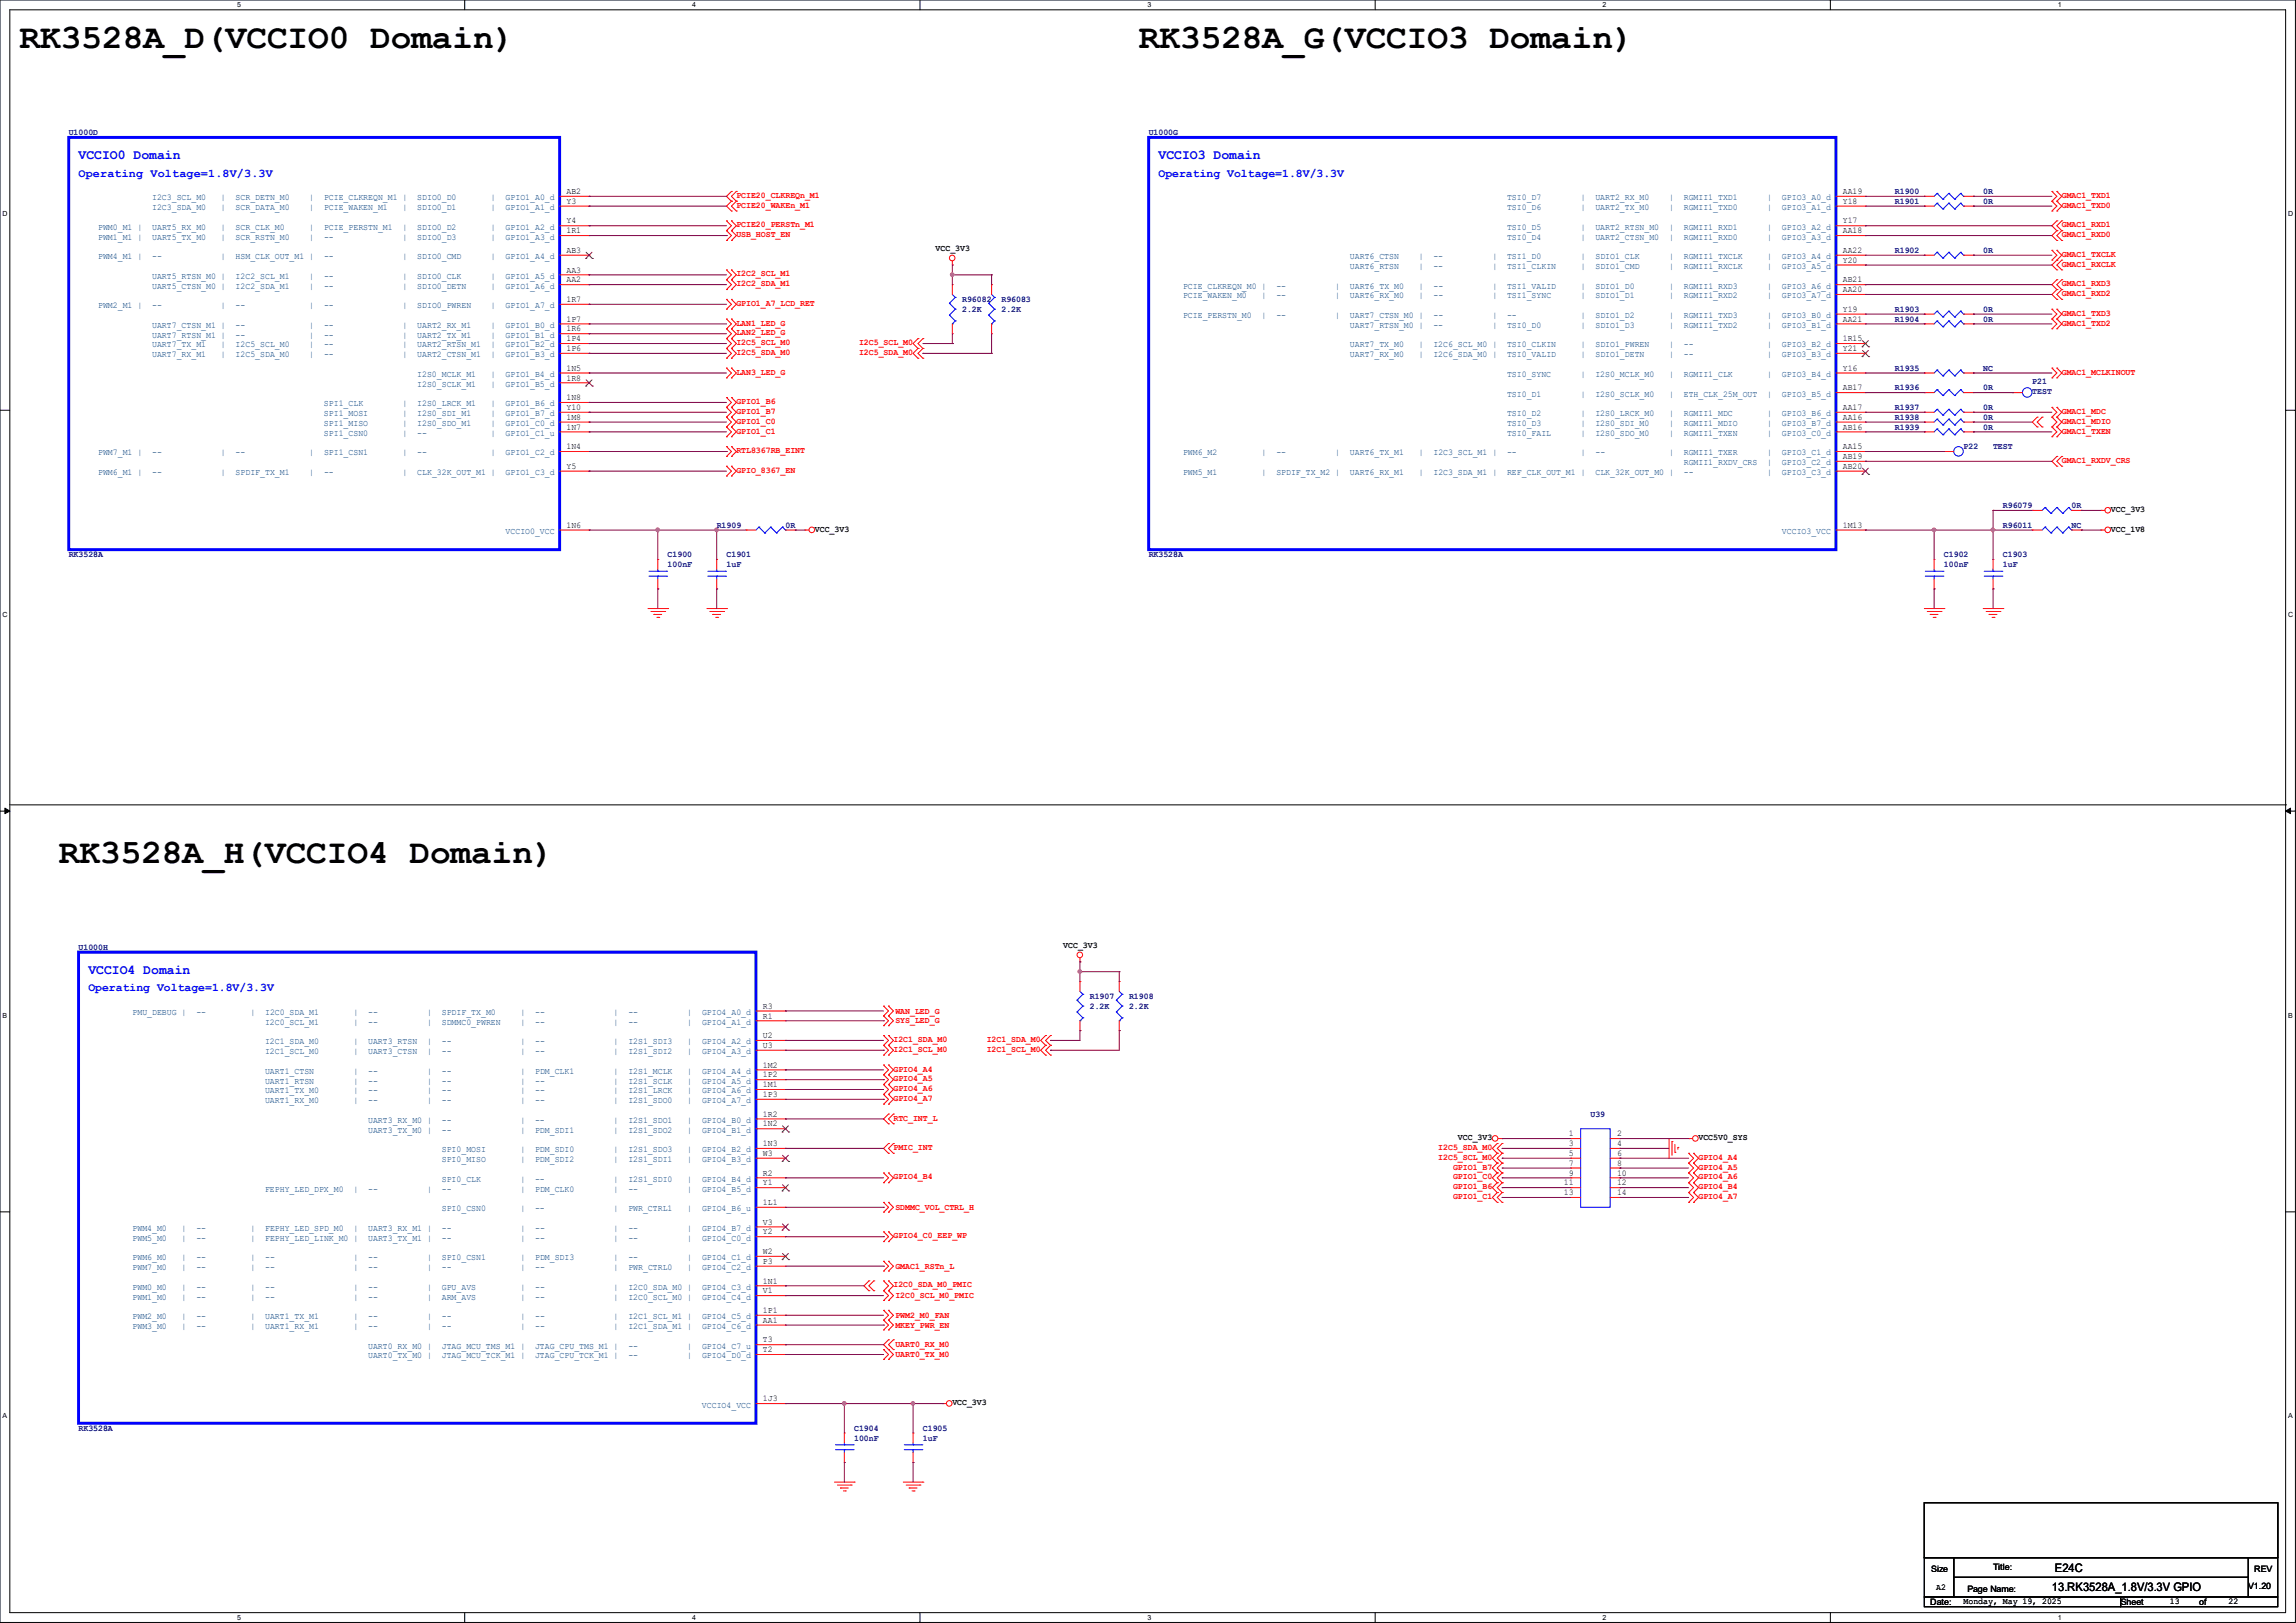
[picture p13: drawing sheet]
<svg xmlns="http://www.w3.org/2000/svg" width="297mm" height="210mm" viewBox="0 0 297 210" stroke-linecap="round" stroke-linejoin="round" font-family="sans-serif">
<defs><g id="words">
<g font-size="4.4">
<text x="2.5" y="6.3">RK3528A_D(VCCIO0 Domain)</text>
<text x="147.3" y="6.3">RK3528A_G(VCCIO3 Domain)</text>
<text x="7.6" y="111.7">RK3528A_H(VCCIO4 Domain)</text>
</g>
<g font-size="1.8" fill="#00f">
<text x="10.2" y="20.6">VCCIO0 Domain</text>
<text x="149.9" y="20.6">VCCIO3 Domain</text>
<text x="11.4" y="126">VCCIO4 Domain</text>
</g>
<g font-size="1.5" fill="#00f">
<text x="10.2" y="22.9">Operating Voltage=1.8V/3.3V</text>
<text x="149.9" y="22.9">Operating Voltage=1.8V/3.3V</text>
<text x="11.4" y="128.3">Operating Voltage=1.8V/3.3V</text>
</g>
<g font-size="1.5">
<text x="265.8" y="203.5">E24C</text>
<text x="265.4" y="205.9">13.RK3528A_1.8V/3.3V GPIO</text>
</g>
<g font-size="1.1" fill="#00007f">
<text x="8.9" y="17.5">U1000D</text>
<text x="148.6" y="17.5">U1000G</text>
<text x="245.1" y="25.1">R1900</text>
<text x="245.1" y="26.4">R1901</text>
<text x="256.5" y="25.1">0R</text>
<text x="256.5" y="26.4">0R</text>
<text x="245.1" y="32.7">R1902</text>
<text x="256.5" y="32.7">0R</text>
<text x="124.5" y="39.1">R96082</text>
<text x="124.5" y="40.3">2.2K</text>
<text x="129.5" y="39.1">R96083</text>
<text x="129.5" y="40.3">2.2K</text>
<text x="245.1" y="41.6">R1904</text>
<text x="245.1" y="40.3">R1903</text>
<text x="256.5" y="41.6">0R</text>
<text x="256.5" y="40.3">0R</text>
<text x="245.1" y="48">R1935</text>
<text x="256.5" y="48">NC</text>
<text x="245.1" y="53">R1937</text>
<text x="245.1" y="50.5">R1936</text>
<text x="256.5" y="53">0R</text>
<text x="256.5" y="50.5">0R</text>
<text x="262.9" y="49.7">P21</text>
<text x="262.9" y="51">TEST</text>
<text x="245.1" y="55.6">R1939</text>
<text x="245.1" y="54.3">R1938</text>
<text x="254" y="58.1">P22</text>
<text x="256.5" y="55.6">0R</text>
<text x="256.5" y="54.3">0R</text>
<text x="257.8" y="58.1">TEST</text>
<text x="259.1" y="65.7">R96079</text>
<text x="268" y="65.7">0R</text>
<text x="92.7" y="68.3">R1909</text>
<text x="101.6" y="68.3">0R</text>
<text x="259.1" y="68.3">R96011</text>
<text x="268" y="68.3">NC</text>
<text x="8.9" y="72.1">RK3528A</text>
<text x="86.4" y="72.1">C1900</text>
<text x="86.4" y="73.4">100nF</text>
<text x="94" y="72.1">C1901</text>
<text x="94" y="73.4">1uF</text>
<text x="148.6" y="72.1">RK3528A</text>
<text x="251.5" y="72.1">C1902</text>
<text x="251.5" y="73.4">100nF</text>
<text x="259.1" y="72.1">C1903</text>
<text x="259.1" y="73.4">1uF</text>
<text x="10.2" y="122.9">U1000H</text>
<text x="141" y="129.2">R1907</text>
<text x="141" y="130.5">2.2K</text>
<text x="146" y="129.2">R1908</text>
<text x="146" y="130.5">2.2K</text>
<text x="205.7" y="144.5">U39</text>
<text x="10.2" y="185.1">RK3528A</text>
<text x="110.5" y="185.1">C1904</text>
<text x="119.4" y="185.1">C1905</text>
<text x="110.5" y="186.4">100nF</text>
<text x="119.4" y="186.4">1uF</text>
</g>
<g font-size="1.1" fill="#003f7f">
<text x="12.7" y="29.7">PWM0_M1 |</text>
<text x="19.7" y="25.9">I2C3_SCL_M0</text>
<text x="19.7" y="27.2">I2C3_SDA_M0</text>
<text x="19.7" y="29.7">UART5_RX_M0</text>
<text x="28.6" y="25.9">|</text>
<text x="28.6" y="27.2">|</text>
<text x="28.6" y="29.7">|</text>
<text x="30.5" y="25.9">SCR_DETN_M0</text>
<text x="30.5" y="27.2">SCR_DATA_M0</text>
<text x="30.5" y="29.7">SCR_CLK_M0</text>
<text x="40" y="25.9">|</text>
<text x="40" y="27.2">|</text>
<text x="40" y="29.7">|</text>
<text x="41.9" y="25.9">PCIE_CLKREQN_M1 |</text>
<text x="41.9" y="27.2">PCIE_WAKEN_M1</text>
<text x="41.9" y="29.7">PCIE_PERSTN_M1</text>
<text x="52.1" y="27.2">|</text>
<text x="52.1" y="29.7">|</text>
<text x="54" y="25.9">SDIO0_D0</text>
<text x="54" y="27.2">SDIO0_D1</text>
<text x="54" y="29.7">SDIO0_D2</text>
<text x="63.5" y="25.9">|</text>
<text x="63.5" y="27.2">|</text>
<text x="63.5" y="29.7">|</text>
<text x="65.4" y="25.9">GPIO1_A0_d</text>
<text x="65.4" y="27.2">GPIO1_A1_d</text>
<text x="65.4" y="29.7">GPIO1_A2_d</text>
<text x="194.9" y="25.9">TSI0_D7</text>
<text x="194.9" y="27.2">TSI0_D6</text>
<text x="194.9" y="29.7">TSI0_D5</text>
<text x="204.5" y="25.9">|</text>
<text x="204.5" y="27.2">|</text>
<text x="204.5" y="29.7">|</text>
<text x="206.4" y="25.9">UART2_RX_M0</text>
<text x="206.4" y="27.2">UART2_TX_M0</text>
<text x="206.4" y="29.7">UART2_RTSN_M0</text>
<text x="215.9" y="25.9">|</text>
<text x="215.9" y="27.2">|</text>
<text x="215.9" y="29.7">|</text>
<text x="217.8" y="25.9">RGMII1_TXD1</text>
<text x="217.8" y="27.2">RGMII1_TXD0</text>
<text x="217.8" y="29.7">RGMII1_RXD1</text>
<text x="228.6" y="25.9">|</text>
<text x="228.6" y="27.2">|</text>
<text x="228.6" y="29.7">|</text>
<text x="230.5" y="25.9">GPIO3_A0_d</text>
<text x="230.5" y="27.2">GPIO3_A1_d</text>
<text x="230.5" y="29.7">GPIO3_A2_d</text>
<text x="12.7" y="31">PWM1_M1 |</text>
<text x="12.7" y="33.5">PWM4_M1 |</text>
<text x="19.7" y="31">UART5_TX_M0</text>
<text x="19.7" y="33.5">--</text>
<text x="28.6" y="31">|</text>
<text x="28.6" y="33.5">|</text>
<text x="30.5" y="31">SCR_RSTN_M0</text>
<text x="30.5" y="33.5">HSM_CLK_OUT_M1 |</text>
<text x="40" y="31">|</text>
<text x="41.9" y="31">--</text>
<text x="41.9" y="33.5">--</text>
<text x="52.1" y="31">|</text>
<text x="52.1" y="33.5">|</text>
<text x="54" y="31">SDIO0_D3</text>
<text x="54" y="33.5">SDIO0_CMD</text>
<text x="63.5" y="31">|</text>
<text x="63.5" y="33.5">|</text>
<text x="65.4" y="31">GPIO1_A3_d</text>
<text x="65.4" y="33.5">GPIO1_A4_d</text>
<text x="174.6" y="33.5">UART6_CTSN</text>
<text x="174.6" y="34.8">UART6_RTSN</text>
<text x="183.5" y="33.5">|</text>
<text x="183.5" y="34.8">|</text>
<text x="185.4" y="33.5">--</text>
<text x="185.4" y="34.8">--</text>
<text x="193" y="33.5">|</text>
<text x="193" y="34.8">|</text>
<text x="194.9" y="31">TSI0_D4</text>
<text x="194.9" y="33.5">TSI1_D0</text>
<text x="194.9" y="34.8">TSI1_CLKIN</text>
<text x="204.5" y="31">|</text>
<text x="204.5" y="33.5">|</text>
<text x="204.5" y="34.8">|</text>
<text x="206.4" y="31">UART2_CTSN_M0</text>
<text x="206.4" y="33.5">SDIO1_CLK</text>
<text x="206.4" y="34.8">SDIO1_CMD</text>
<text x="215.9" y="31">|</text>
<text x="215.9" y="33.5">|</text>
<text x="215.9" y="34.8">|</text>
<text x="217.8" y="31">RGMII1_RXD0</text>
<text x="217.8" y="33.5">RGMII1_TXCLK</text>
<text x="217.8" y="34.8">RGMII1_RXCLK</text>
<text x="228.6" y="31">|</text>
<text x="228.6" y="33.5">|</text>
<text x="228.6" y="34.8">|</text>
<text x="230.5" y="31">GPIO3_A3_d</text>
<text x="230.5" y="33.5">GPIO3_A4_d</text>
<text x="230.5" y="34.8">GPIO3_A5_d</text>
<text x="12.7" y="39.9">PWM2_M1 |</text>
<text x="19.7" y="36.1">UART5_RTSN_M0 |</text>
<text x="19.7" y="37.3">UART5_CTSN_M0 |</text>
<text x="19.7" y="39.9">--</text>
<text x="28.6" y="39.9">|</text>
<text x="30.5" y="36.1">I2C2_SCL_M1</text>
<text x="30.5" y="37.3">I2C2_SDA_M1</text>
<text x="30.5" y="39.9">--</text>
<text x="40" y="36.1">|</text>
<text x="40" y="37.3">|</text>
<text x="40" y="39.9">|</text>
<text x="41.9" y="36.1">--</text>
<text x="41.9" y="37.3">--</text>
<text x="41.9" y="39.9">--</text>
<text x="52.1" y="36.1">|</text>
<text x="52.1" y="37.3">|</text>
<text x="52.1" y="39.9">|</text>
<text x="54" y="36.1">SDIO0_CLK</text>
<text x="54" y="37.3">SDIO0_DETN</text>
<text x="54" y="39.9">SDIO0_PWREN</text>
<text x="63.5" y="36.1">|</text>
<text x="63.5" y="37.3">|</text>
<text x="63.5" y="39.9">|</text>
<text x="65.4" y="36.1">GPIO1_A5_d</text>
<text x="65.4" y="37.3">GPIO1_A6_d</text>
<text x="65.4" y="39.9">GPIO1_A7_d</text>
<text x="153" y="37.3">PCIE_CLKREQN_M0 |</text>
<text x="153" y="38.6">PCIE_WAKEN_M0</text>
<text x="153" y="41.1">PCIE_PERSTN_M0</text>
<text x="163.2" y="38.6">|</text>
<text x="163.2" y="41.1">|</text>
<text x="165.1" y="37.3">--</text>
<text x="165.1" y="38.6">--</text>
<text x="165.1" y="41.1">--</text>
<text x="172.7" y="37.3">|</text>
<text x="172.7" y="38.6">|</text>
<text x="172.7" y="41.1">|</text>
<text x="174.6" y="37.3">UART6_TX_M0</text>
<text x="174.6" y="38.6">UART6_RX_M0</text>
<text x="174.6" y="41.1">UART7_CTSN_M0 |</text>
<text x="183.5" y="37.3">|</text>
<text x="183.5" y="38.6">|</text>
<text x="185.4" y="37.3">--</text>
<text x="185.4" y="38.6">--</text>
<text x="185.4" y="41.1">--</text>
<text x="193" y="37.3">|</text>
<text x="193" y="38.6">|</text>
<text x="193" y="41.1">|</text>
<text x="194.9" y="37.3">TSI1_VALID</text>
<text x="194.9" y="38.6">TSI1_SYNC</text>
<text x="194.9" y="41.1">--</text>
<text x="204.5" y="37.3">|</text>
<text x="204.5" y="38.6">|</text>
<text x="204.5" y="41.1">|</text>
<text x="206.4" y="37.3">SDIO1_D0</text>
<text x="206.4" y="38.6">SDIO1_D1</text>
<text x="206.4" y="41.1">SDIO1_D2</text>
<text x="215.9" y="37.3">|</text>
<text x="215.9" y="38.6">|</text>
<text x="215.9" y="41.1">|</text>
<text x="217.8" y="37.3">RGMII1_RXD3</text>
<text x="217.8" y="38.6">RGMII1_RXD2</text>
<text x="217.8" y="41.1">RGMII1_TXD3</text>
<text x="228.6" y="37.3">|</text>
<text x="228.6" y="38.6">|</text>
<text x="228.6" y="41.1">|</text>
<text x="230.5" y="37.3">GPIO3_A6_d</text>
<text x="230.5" y="38.6">GPIO3_A7_d</text>
<text x="230.5" y="41.1">GPIO3_B0_d</text>
<text x="19.7" y="42.4">UART7_CTSN_M1 |</text>
<text x="19.7" y="43.7">UART7_RTSN_M1 |</text>
<text x="19.7" y="45">UART7_TX_M1</text>
<text x="19.7" y="46.2">UART7_RX_M1</text>
<text x="28.6" y="45">|</text>
<text x="28.6" y="46.2">|</text>
<text x="30.5" y="42.4">--</text>
<text x="30.5" y="43.7">--</text>
<text x="30.5" y="45">I2C5_SCL_M0</text>
<text x="30.5" y="46.2">I2C5_SDA_M0</text>
<text x="40" y="42.4">|</text>
<text x="40" y="43.7">|</text>
<text x="40" y="45">|</text>
<text x="40" y="46.2">|</text>
<text x="41.9" y="42.4">--</text>
<text x="41.9" y="43.7">--</text>
<text x="41.9" y="45">--</text>
<text x="41.9" y="46.2">--</text>
<text x="52.1" y="42.4">|</text>
<text x="52.1" y="43.7">|</text>
<text x="52.1" y="45">|</text>
<text x="52.1" y="46.2">|</text>
<text x="54" y="42.4">UART2_RX_M1</text>
<text x="54" y="43.7">UART2_TX_M1</text>
<text x="54" y="45">UART2_RTSN_M1</text>
<text x="54" y="46.2">UART2_CTSN_M1</text>
<text x="63.5" y="42.4">|</text>
<text x="63.5" y="43.7">|</text>
<text x="63.5" y="45">|</text>
<text x="63.5" y="46.2">|</text>
<text x="65.4" y="42.4">GPIO1_B0_d</text>
<text x="65.4" y="43.7">GPIO1_B1_d</text>
<text x="65.4" y="45">GPIO1_B2_d</text>
<text x="65.4" y="46.2">GPIO1_B3_d</text>
<text x="174.6" y="42.4">UART7_RTSN_M0 |</text>
<text x="174.6" y="45">UART7_TX_M0</text>
<text x="174.6" y="46.2">UART7_RX_M0</text>
<text x="183.5" y="45">|</text>
<text x="183.5" y="46.2">|</text>
<text x="185.4" y="42.4">--</text>
<text x="185.4" y="45">I2C6_SCL_M0 |</text>
<text x="185.4" y="46.2">I2C6_SDA_M0 |</text>
<text x="193" y="42.4">|</text>
<text x="194.9" y="42.4">TSI0_D0</text>
<text x="194.9" y="45">TSI0_CLKIN</text>
<text x="194.9" y="46.2">TSI0_VALID</text>
<text x="204.5" y="42.4">|</text>
<text x="204.5" y="45">|</text>
<text x="204.5" y="46.2">|</text>
<text x="206.4" y="42.4">SDIO1_D3</text>
<text x="206.4" y="45">SDIO1_PWREN</text>
<text x="206.4" y="46.2">SDIO1_DETN</text>
<text x="215.9" y="42.4">|</text>
<text x="215.9" y="45">|</text>
<text x="215.9" y="46.2">|</text>
<text x="217.8" y="42.4">RGMII1_TXD2</text>
<text x="217.8" y="45">--</text>
<text x="217.8" y="46.2">--</text>
<text x="228.6" y="42.4">|</text>
<text x="228.6" y="45">|</text>
<text x="228.6" y="46.2">|</text>
<text x="230.5" y="42.4">GPIO3_B1_d</text>
<text x="230.5" y="45">GPIO3_B2_d</text>
<text x="230.5" y="46.2">GPIO3_B3_d</text>
<text x="41.9" y="52.6">SPI1_CLK</text>
<text x="41.9" y="53.8">SPI1_MOSI</text>
<text x="52.1" y="52.6">|</text>
<text x="52.1" y="53.8">|</text>
<text x="54" y="48.8">I2S0_MCLK_M1</text>
<text x="54" y="50">I2S0_SCLK_M1</text>
<text x="54" y="52.6">I2S0_LRCK_M1</text>
<text x="54" y="53.8">I2S0_SDI_M1</text>
<text x="63.5" y="48.8">|</text>
<text x="63.5" y="50">|</text>
<text x="63.5" y="52.6">|</text>
<text x="63.5" y="53.8">|</text>
<text x="65.4" y="48.8">GPIO1_B4_d</text>
<text x="65.4" y="50">GPIO1_B5_d</text>
<text x="65.4" y="52.6">GPIO1_B6_d</text>
<text x="65.4" y="53.8">GPIO1_B7_d</text>
<text x="194.9" y="48.8">TSI0_SYNC</text>
<text x="194.9" y="51.3">TSI0_D1</text>
<text x="194.9" y="53.8">TSI0_D2</text>
<text x="204.5" y="48.8">|</text>
<text x="204.5" y="51.3">|</text>
<text x="204.5" y="53.8">|</text>
<text x="206.4" y="48.8">I2S0_MCLK_M0</text>
<text x="206.4" y="51.3">I2S0_SCLK_M0</text>
<text x="206.4" y="53.8">I2S0_LRCK_M0</text>
<text x="215.9" y="48.8">|</text>
<text x="215.9" y="51.3">|</text>
<text x="215.9" y="53.8">|</text>
<text x="217.8" y="48.8">RGMII1_CLK</text>
<text x="217.8" y="51.3">ETH_CLK_25M_OUT</text>
<text x="217.8" y="53.8">RGMII1_MDC</text>
<text x="228.6" y="48.8">|</text>
<text x="228.6" y="51.3">|</text>
<text x="228.6" y="53.8">|</text>
<text x="230.5" y="48.8">GPIO3_B4_d</text>
<text x="230.5" y="51.3">GPIO3_B5_d</text>
<text x="230.5" y="53.8">GPIO3_B6_d</text>
<text x="12.7" y="58.9">PWM7_M1 |</text>
<text x="19.7" y="58.9">--</text>
<text x="28.6" y="58.9">|</text>
<text x="30.5" y="58.9">--</text>
<text x="40" y="58.9">|</text>
<text x="41.9" y="55.1">SPI1_MISO</text>
<text x="41.9" y="56.4">SPI1_CSN0</text>
<text x="41.9" y="58.9">SPI1_CSN1</text>
<text x="52.1" y="55.1">|</text>
<text x="52.1" y="56.4">|</text>
<text x="52.1" y="58.9">|</text>
<text x="54" y="55.1">I2S0_SDO_M1</text>
<text x="54" y="56.4">--</text>
<text x="54" y="58.9">--</text>
<text x="63.5" y="55.1">|</text>
<text x="63.5" y="56.4">|</text>
<text x="63.5" y="58.9">|</text>
<text x="65.4" y="55.1">GPIO1_C0_d</text>
<text x="65.4" y="56.4">GPIO1_C1_u</text>
<text x="65.4" y="58.9">GPIO1_C2_d</text>
<text x="153" y="58.9">PWM6_M2</text>
<text x="163.2" y="58.9">|</text>
<text x="165.1" y="58.9">--</text>
<text x="172.7" y="58.9">|</text>
<text x="174.6" y="58.9">UART6_TX_M1</text>
<text x="183.5" y="58.9">|</text>
<text x="185.4" y="58.9">I2C3_SCL_M1 |</text>
<text x="194.9" y="55.1">TSI0_D3</text>
<text x="194.9" y="56.4">TSI0_FAIL</text>
<text x="194.9" y="58.9">--</text>
<text x="204.5" y="55.1">|</text>
<text x="204.5" y="56.4">|</text>
<text x="204.5" y="58.9">|</text>
<text x="206.4" y="55.1">I2S0_SDI_M0</text>
<text x="206.4" y="56.4">I2S0_SDO_M0</text>
<text x="206.4" y="58.9">--</text>
<text x="215.9" y="55.1">|</text>
<text x="215.9" y="56.4">|</text>
<text x="215.9" y="58.9">|</text>
<text x="217.8" y="55.1">RGMII1_MDIO</text>
<text x="217.8" y="56.4">RGMII1_TXEN</text>
<text x="217.8" y="58.9">RGMII1_TXER</text>
<text x="228.6" y="55.1">|</text>
<text x="228.6" y="56.4">|</text>
<text x="228.6" y="58.9">|</text>
<text x="230.5" y="55.1">GPIO3_B7_d</text>
<text x="230.5" y="56.4">GPIO3_C0_d</text>
<text x="230.5" y="58.9">GPIO3_C1_d</text>
<text x="12.7" y="61.5">PWM6_M1 |</text>
<text x="19.7" y="61.5">--</text>
<text x="28.6" y="61.5">|</text>
<text x="30.5" y="61.5">SPDIF_TX_M1</text>
<text x="40" y="61.5">|</text>
<text x="41.9" y="61.5">--</text>
<text x="52.1" y="61.5">|</text>
<text x="54" y="61.5">CLK_32K_OUT_M1 |</text>
<text x="65.4" y="61.5">GPIO1_C3_d</text>
<text x="153" y="61.5">PWM5_M1</text>
<text x="163.2" y="61.5">|</text>
<text x="165.1" y="61.5">SPDIF_TX_M2 |</text>
<text x="174.6" y="61.5">UART6_RX_M1</text>
<text x="183.5" y="61.5">|</text>
<text x="185.4" y="61.5">I2C3_SDA_M1 |</text>
<text x="194.9" y="61.5">REF_CLK_OUT_M1 |</text>
<text x="206.4" y="61.5">CLK_32K_OUT_M0 |</text>
<text x="217.8" y="60.2">RGMII1_RXDV_CRS</text>
<text x="217.8" y="61.5">--</text>
<text x="228.6" y="60.2">|</text>
<text x="228.6" y="61.5">|</text>
<text x="230.5" y="60.2">GPIO3_C2_d</text>
<text x="230.5" y="61.5">GPIO3_C3_d</text>
<text x="65.4" y="69.1">VCCIO0_VCC</text>
<text x="230.5" y="69.1">VCCIO3_VCC</text>
<text x="17.1" y="131.3">PMU_DEBUG |</text>
<text x="25.4" y="131.3">--</text>
<text x="32.4" y="131.3">|</text>
<text x="34.3" y="131.3">I2C0_SDA_M1</text>
<text x="45.7" y="131.3">|</text>
<text x="47.6" y="131.3">--</text>
<text x="55.2" y="131.3">|</text>
<text x="57.2" y="131.3">SPDIF_TX_M0</text>
<text x="67.3" y="131.3">|</text>
<text x="69.2" y="131.3">--</text>
<text x="79.4" y="131.3">|</text>
<text x="81.3" y="131.3">--</text>
<text x="88.9" y="131.3">|</text>
<text x="90.8" y="131.3">GPIO4_A0_d</text>
<text x="34.3" y="132.6">I2C0_SCL_M1</text>
<text x="34.3" y="135.1">I2C1_SDA_M0</text>
<text x="34.3" y="136.4">I2C1_SCL_M0</text>
<text x="45.7" y="132.6">|</text>
<text x="45.7" y="135.1">|</text>
<text x="45.7" y="136.4">|</text>
<text x="47.6" y="132.6">--</text>
<text x="47.6" y="135.1">UART3_RTSN</text>
<text x="47.6" y="136.4">UART3_CTSN</text>
<text x="55.2" y="132.6">|</text>
<text x="55.2" y="135.1">|</text>
<text x="55.2" y="136.4">|</text>
<text x="57.2" y="132.6">SDMMC0_PWREN</text>
<text x="57.2" y="135.1">--</text>
<text x="57.2" y="136.4">--</text>
<text x="67.3" y="132.6">|</text>
<text x="67.3" y="135.1">|</text>
<text x="67.3" y="136.4">|</text>
<text x="69.2" y="132.6">--</text>
<text x="69.2" y="135.1">--</text>
<text x="69.2" y="136.4">--</text>
<text x="79.4" y="132.6">|</text>
<text x="79.4" y="135.1">|</text>
<text x="79.4" y="136.4">|</text>
<text x="81.3" y="132.6">--</text>
<text x="81.3" y="135.1">I2S1_SDI3</text>
<text x="81.3" y="136.4">I2S1_SDI2</text>
<text x="88.9" y="132.6">|</text>
<text x="88.9" y="135.1">|</text>
<text x="88.9" y="136.4">|</text>
<text x="90.8" y="132.6">GPIO4_A1_d</text>
<text x="90.8" y="135.1">GPIO4_A2_d</text>
<text x="90.8" y="136.4">GPIO4_A3_d</text>
<text x="34.3" y="138.9">UART1_CTSN</text>
<text x="34.3" y="140.2">UART1_RTSN</text>
<text x="34.3" y="141.5">UART1_TX_M0</text>
<text x="34.3" y="142.7">UART1_RX_M0</text>
<text x="45.7" y="138.9">|</text>
<text x="45.7" y="140.2">|</text>
<text x="45.7" y="141.5">|</text>
<text x="45.7" y="142.7">|</text>
<text x="47.6" y="138.9">--</text>
<text x="47.6" y="140.2">--</text>
<text x="47.6" y="141.5">--</text>
<text x="47.6" y="142.7">--</text>
<text x="55.2" y="138.9">|</text>
<text x="55.2" y="140.2">|</text>
<text x="55.2" y="141.5">|</text>
<text x="55.2" y="142.7">|</text>
<text x="57.2" y="138.9">--</text>
<text x="57.2" y="140.2">--</text>
<text x="57.2" y="141.5">--</text>
<text x="57.2" y="142.7">--</text>
<text x="67.3" y="138.9">|</text>
<text x="67.3" y="140.2">|</text>
<text x="67.3" y="141.5">|</text>
<text x="67.3" y="142.7">|</text>
<text x="69.2" y="138.9">PDM_CLK1</text>
<text x="69.2" y="140.2">--</text>
<text x="69.2" y="141.5">--</text>
<text x="69.2" y="142.7">--</text>
<text x="79.4" y="138.9">|</text>
<text x="79.4" y="140.2">|</text>
<text x="79.4" y="141.5">|</text>
<text x="79.4" y="142.7">|</text>
<text x="81.3" y="138.9">I2S1_MCLK</text>
<text x="81.3" y="140.2">I2S1_SCLK</text>
<text x="81.3" y="141.5">I2S1_LRCK</text>
<text x="81.3" y="142.7">I2S1_SDO0</text>
<text x="88.9" y="138.9">|</text>
<text x="88.9" y="140.2">|</text>
<text x="88.9" y="141.5">|</text>
<text x="88.9" y="142.7">|</text>
<text x="90.8" y="138.9">GPIO4_A4_d</text>
<text x="90.8" y="140.2">GPIO4_A5_d</text>
<text x="90.8" y="141.5">GPIO4_A6_d</text>
<text x="90.8" y="142.7">GPIO4_A7_d</text>
<text x="47.6" y="145.3">UART3_RX_M0 |</text>
<text x="47.6" y="146.6">UART3_TX_M0 |</text>
<text x="57.1" y="149.1">SPI0_MOSI</text>
<text x="57.2" y="145.3">--</text>
<text x="57.2" y="146.6">--</text>
<text x="67.3" y="149.1">|</text>
<text x="67.3" y="145.3">|</text>
<text x="67.3" y="146.6">|</text>
<text x="69.2" y="149.1">PDM_SDI0</text>
<text x="69.2" y="145.3">--</text>
<text x="69.2" y="146.6">PDM_SDI1</text>
<text x="79.4" y="149.1">|</text>
<text x="79.4" y="145.3">|</text>
<text x="79.4" y="146.6">|</text>
<text x="81.3" y="149.1">I2S1_SDO3</text>
<text x="81.3" y="145.3">I2S1_SDO1</text>
<text x="81.3" y="146.6">I2S1_SDO2</text>
<text x="88.9" y="149.1">|</text>
<text x="88.9" y="145.3">|</text>
<text x="88.9" y="146.6">|</text>
<text x="90.8" y="149.1">GPIO4_B2_d</text>
<text x="90.8" y="145.3">GPIO4_B0_d</text>
<text x="90.8" y="146.6">GPIO4_B1_d</text>
<text x="34.3" y="154.2">FEPHY_LED_DPX_M0</text>
<text x="45.7" y="154.2">|</text>
<text x="47.6" y="154.2">--</text>
<text x="55.2" y="154.2">|</text>
<text x="57.1" y="150.4">SPI0_MISO</text>
<text x="57.1" y="152.9">SPI0_CLK</text>
<text x="57.2" y="154.2">--</text>
<text x="67.3" y="150.4">|</text>
<text x="67.3" y="152.9">|</text>
<text x="67.3" y="154.2">|</text>
<text x="69.2" y="150.4">PDM_SDI2</text>
<text x="69.2" y="152.9">--</text>
<text x="69.2" y="154.2">PDM_CLK0</text>
<text x="79.4" y="150.4">|</text>
<text x="79.4" y="152.9">|</text>
<text x="79.4" y="154.2">|</text>
<text x="81.3" y="150.4">I2S1_SDI1</text>
<text x="81.3" y="152.9">I2S1_SDI0</text>
<text x="81.3" y="154.2">--</text>
<text x="88.9" y="150.4">|</text>
<text x="88.9" y="152.9">|</text>
<text x="88.9" y="154.2">|</text>
<text x="90.8" y="150.4">GPIO4_B3_d</text>
<text x="90.8" y="152.9">GPIO4_B4_d</text>
<text x="90.8" y="154.2">GPIO4_B5_d</text>
<text x="17.1" y="159.3">PWM4_M0</text>
<text x="17.1" y="160.5">PWM5_M0</text>
<text x="23.5" y="159.3">|</text>
<text x="23.5" y="160.5">|</text>
<text x="25.4" y="159.3">--</text>
<text x="25.4" y="160.5">--</text>
<text x="32.4" y="159.3">|</text>
<text x="32.4" y="160.5">|</text>
<text x="34.3" y="159.3">FEPHY_LED_SPD_M0</text>
<text x="34.3" y="160.5">FEPHY_LED_LINK_M0 |</text>
<text x="45.7" y="159.3">|</text>
<text x="47.6" y="159.3">UART3_RX_M1 |</text>
<text x="47.6" y="160.5">UART3_TX_M1 |</text>
<text x="57.1" y="156.7">SPI0_CSN0</text>
<text x="57.2" y="159.3">--</text>
<text x="57.2" y="160.5">--</text>
<text x="67.3" y="156.7">|</text>
<text x="67.3" y="159.3">|</text>
<text x="67.3" y="160.5">|</text>
<text x="69.2" y="156.7">--</text>
<text x="69.2" y="159.3">--</text>
<text x="69.2" y="160.5">--</text>
<text x="79.4" y="156.7">|</text>
<text x="79.4" y="159.3">|</text>
<text x="79.4" y="160.5">|</text>
<text x="81.3" y="156.7">PWR_CTRL1</text>
<text x="81.3" y="159.3">--</text>
<text x="81.3" y="160.5">--</text>
<text x="88.9" y="156.7">|</text>
<text x="88.9" y="159.3">|</text>
<text x="88.9" y="160.5">|</text>
<text x="90.8" y="156.7">GPIO4_B6_u</text>
<text x="90.8" y="159.3">GPIO4_B7_d</text>
<text x="90.8" y="160.5">GPIO4_C0_d</text>
<text x="17.1" y="163.1">PWM6_M0</text>
<text x="17.1" y="164.3">PWM7_M0</text>
<text x="17.1" y="166.9">PWM0_M0</text>
<text x="23.5" y="163.1">|</text>
<text x="23.5" y="164.3">|</text>
<text x="23.5" y="166.9">|</text>
<text x="25.4" y="163.1">--</text>
<text x="25.4" y="164.3">--</text>
<text x="25.4" y="166.9">--</text>
<text x="32.4" y="163.1">|</text>
<text x="32.4" y="164.3">|</text>
<text x="32.4" y="166.9">|</text>
<text x="34.3" y="163.1">--</text>
<text x="34.3" y="164.3">--</text>
<text x="34.3" y="166.9">--</text>
<text x="45.7" y="163.1">|</text>
<text x="45.7" y="164.3">|</text>
<text x="45.7" y="166.9">|</text>
<text x="47.6" y="163.1">--</text>
<text x="47.6" y="164.3">--</text>
<text x="47.6" y="166.9">--</text>
<text x="55.2" y="163.1">|</text>
<text x="55.2" y="164.3">|</text>
<text x="55.2" y="166.9">|</text>
<text x="57.2" y="163.1">SPI0_CSN1</text>
<text x="57.2" y="164.3">--</text>
<text x="57.2" y="166.9">GPU_AVS</text>
<text x="67.3" y="163.1">|</text>
<text x="67.3" y="164.3">|</text>
<text x="67.3" y="166.9">|</text>
<text x="69.2" y="163.1">PDM_SDI3</text>
<text x="69.2" y="164.3">--</text>
<text x="69.2" y="166.9">--</text>
<text x="79.4" y="163.1">|</text>
<text x="79.4" y="164.3">|</text>
<text x="79.4" y="166.9">|</text>
<text x="81.3" y="163.1">--</text>
<text x="81.3" y="164.3">PWR_CTRL0</text>
<text x="81.3" y="166.9">I2C0_SDA_M0 |</text>
<text x="88.9" y="163.1">|</text>
<text x="88.9" y="164.3">|</text>
<text x="90.8" y="163.1">GPIO4_C1_d</text>
<text x="90.8" y="164.3">GPIO4_C2_d</text>
<text x="90.8" y="166.9">GPIO4_C3_d</text>
<text x="17.1" y="168.1">PWM1_M0</text>
<text x="17.1" y="170.7">PWM2_M0</text>
<text x="17.1" y="172">PWM3_M0</text>
<text x="23.5" y="168.1">|</text>
<text x="23.5" y="170.7">|</text>
<text x="23.5" y="172">|</text>
<text x="25.4" y="168.1">--</text>
<text x="25.4" y="170.7">--</text>
<text x="25.4" y="172">--</text>
<text x="32.4" y="168.1">|</text>
<text x="32.4" y="170.7">|</text>
<text x="32.4" y="172">|</text>
<text x="34.3" y="168.1">--</text>
<text x="34.3" y="170.7">UART1_TX_M1</text>
<text x="34.3" y="172">UART1_RX_M1</text>
<text x="45.7" y="168.1">|</text>
<text x="45.7" y="170.7">|</text>
<text x="45.7" y="172">|</text>
<text x="47.6" y="168.1">--</text>
<text x="47.6" y="170.7">--</text>
<text x="47.6" y="172">--</text>
<text x="55.2" y="168.1">|</text>
<text x="55.2" y="170.7">|</text>
<text x="55.2" y="172">|</text>
<text x="57.2" y="168.1">ARM_AVS</text>
<text x="57.2" y="170.7">--</text>
<text x="57.2" y="172">--</text>
<text x="67.3" y="168.1">|</text>
<text x="67.3" y="170.7">|</text>
<text x="67.3" y="172">|</text>
<text x="69.2" y="168.1">--</text>
<text x="69.2" y="170.7">--</text>
<text x="69.2" y="172">--</text>
<text x="79.4" y="168.1">|</text>
<text x="79.4" y="170.7">|</text>
<text x="79.4" y="172">|</text>
<text x="81.3" y="168.1">I2C0_SCL_M0 |</text>
<text x="81.3" y="170.7">I2C1_SCL_M1 |</text>
<text x="81.3" y="172">I2C1_SDA_M1 |</text>
<text x="90.8" y="168.1">GPIO4_C4_d</text>
<text x="90.8" y="170.7">GPIO4_C5_d</text>
<text x="90.8" y="172">GPIO4_C6_d</text>
<text x="47.6" y="174.5">UART0_RX_M0 |</text>
<text x="47.6" y="175.8">UART0_TX_M0 |</text>
<text x="57.2" y="174.5">JTAG_MCU_TMS_M1 |</text>
<text x="57.2" y="175.8">JTAG_MCU_TCK_M1 |</text>
<text x="69.2" y="174.5">JTAG_CPU_TMS_M1 |</text>
<text x="69.2" y="175.8">JTAG_CPU_TCK_M1 |</text>
<text x="81.3" y="174.5">--</text>
<text x="81.3" y="175.8">--</text>
<text x="88.9" y="174.5">|</text>
<text x="88.9" y="175.8">|</text>
<text x="90.8" y="174.5">GPIO4_C7_u</text>
<text x="90.8" y="175.8">GPIO4_D0_d</text>
<text x="90.8" y="182.1">VCCIO4_VCC</text>
</g>
<g font-size="1.1">
<text x="73.3" y="25.1">AB2</text>
<text x="73.3" y="26.4">Y3</text>
<text x="73.3" y="28.9">Y4</text>
<text x="238.4" y="25.1">AA19</text>
<text x="238.4" y="26.4">Y18</text>
<text x="238.4" y="28.9">Y17</text>
<text x="73.3" y="30.2">1R1</text>
<text x="73.3" y="32.7">AB3</text>
<text x="73.3" y="35.3">AA3</text>
<text x="121" y="32.5">VCC_3V3</text>
<text x="238.4" y="30.2">AA18</text>
<text x="238.4" y="32.7">AA22</text>
<text x="238.4" y="34">Y20</text>
<text x="73.3" y="36.5">AA2</text>
<text x="73.3" y="39.1">1R7</text>
<text x="73.3" y="41.6">1P7</text>
<text x="238.4" y="36.5">AB21</text>
<text x="238.4" y="37.8">AA20</text>
<text x="238.4" y="40.3">Y19</text>
<text x="238.4" y="41.6">AA21</text>
<text x="73.3" y="42.9">1R6</text>
<text x="73.3" y="44.2">1P4</text>
<text x="73.3" y="45.4">1P6</text>
<text x="73.3" y="48">1N5</text>
<text x="238.4" y="44.2">1R15</text>
<text x="238.4" y="45.4">Y21</text>
<text x="238.4" y="48">Y16</text>
<text x="73.3" y="49.2">1R8</text>
<text x="73.3" y="51.8">1N8</text>
<text x="73.3" y="53">Y10</text>
<text x="238.4" y="50.5">AB17</text>
<text x="238.4" y="53">AA17</text>
<text x="73.3" y="54.3">1M8</text>
<text x="73.3" y="55.6">1N7</text>
<text x="73.3" y="58.1">1N4</text>
<text x="238.4" y="54.3">AA16</text>
<text x="238.4" y="55.6">AB16</text>
<text x="238.4" y="58.1">AA15</text>
<text x="238.4" y="59.4">AB19</text>
<text x="73.3" y="60.7">Y5</text>
<text x="238.4" y="60.7">AB20</text>
<text x="73.3" y="68.3">1N6</text>
<text x="105.4" y="68.8">VCC_3V3</text>
<text x="238.4" y="68.3">1M13</text>
<text x="273" y="68.8">VCC_1V8</text>
<text x="273" y="66.3">VCC_3V3</text>
<text x="137.5" y="122.6">VCC_3V3</text>
<text x="98.7" y="130.5">R3</text>
<text x="98.7" y="131.8">R1</text>
<text x="98.7" y="134.3">U2</text>
<text x="98.7" y="135.6">U3</text>
<text x="98.7" y="138.1">1M2</text>
<text x="98.7" y="139.4">1P2</text>
<text x="98.7" y="140.7">1M1</text>
<text x="98.7" y="141.9">1P3</text>
<text x="98.7" y="144.5">1R2</text>
<text x="98.7" y="145.8">1N2</text>
<text x="98.7" y="148.3">1N3</text>
<text x="98.7" y="149.6">W3</text>
<text x="188.6" y="147.5">VCC_3V3</text>
<text x="202.9" y="147">1</text>
<text x="202.9" y="148.3">3</text>
<text x="202.9" y="149.6">5</text>
<text x="209.2" y="147">2</text>
<text x="209.2" y="148.3">4</text>
<text x="209.2" y="149.6">6</text>
<text x="219.7" y="147.5">VCC5V0_SYS</text>
<text x="98.7" y="152.1">R2</text>
<text x="98.7" y="153.4">Y1</text>
<text x="98.7" y="155.9">1L1</text>
<text x="202.3" y="153.4">11</text>
<text x="202.3" y="154.6">13</text>
<text x="202.9" y="150.8">7</text>
<text x="202.9" y="152.1">9</text>
<text x="209.2" y="150.8">8</text>
<text x="209.2" y="152.1">10</text>
<text x="209.2" y="153.4">12</text>
<text x="209.2" y="154.6">14</text>
<text x="98.7" y="158.5">V3</text>
<text x="98.7" y="159.7">Y2</text>
<text x="98.7" y="162.3">W2</text>
<text x="98.7" y="163.5">P3</text>
<text x="98.7" y="166.1">1N1</text>
<text x="98.7" y="167.3">V1</text>
<text x="98.7" y="169.9">1P1</text>
<text x="98.7" y="171.2">AA1</text>
<text x="98.7" y="173.7">T3</text>
<text x="98.7" y="175">T2</text>
<text x="98.7" y="181.3">1J3</text>
<text x="123.2" y="181.8">VCC_3V3</text>
<text x="249.8" y="203.4">Size</text>
<text x="257.8" y="203.2">Title:</text>
<text x="291.6" y="203.4">REV</text>
<text x="249.7" y="207.7">Date:</text>
<text x="250.4" y="205.7">A2</text>
<text x="254" y="207.6">Monday, May 19, 2025</text>
<text x="254.5" y="206">Page Name:</text>
<text x="274.3" y="207.7">Sheet</text>
<text x="280.7" y="207.6">13</text>
<text x="284.5" y="207.7">of</text>
<text x="288.3" y="207.6">22</text>
<text x="290.8" y="205.6">V1.20</text>
</g>
<g font-size="1.1" fill="#f00">
<text x="95.2" y="25.6">PCIE20_CLKREQn_M1</text>
<text x="95.2" y="26.9">PCIE20_WAKEn_M1</text>
<text x="95.2" y="29.4">PCIE20_PERSTn_M1</text>
<text x="266.7" y="25.6">GMAC1_TXD1</text>
<text x="266.7" y="26.9">GMAC1_TXD0</text>
<text x="266.7" y="29.4">GMAC1_RXD1</text>
<text x="95.2" y="35.8">I2C2_SCL_M1</text>
<text x="95.2" y="30.7">USB_HOST_EN</text>
<text x="266.7" y="30.7">GMAC1_RXD0</text>
<text x="266.7" y="33.2">GMAC1_TXCLK</text>
<text x="266.7" y="34.5">GMAC1_RXCLK</text>
<text x="95.2" y="37">I2C2_SDA_M1</text>
<text x="95.2" y="39.6">GPIO1_A7_LCD_RET</text>
<text x="266.7" y="37">GMAC1_RXD3</text>
<text x="266.7" y="38.3">GMAC1_RXD2</text>
<text x="266.7" y="40.9">GMAC1_TXD3</text>
<text x="95.2" y="44.7">I2C5_SCL_M0</text>
<text x="95.2" y="45.9">I2C5_SDA_M0</text>
<text x="95.2" y="42.1">LAN1_LED_G</text>
<text x="95.2" y="43.4">LAN2_LED_G</text>
<text x="111.1" y="44.7">I2C5_SCL_M0</text>
<text x="111.1" y="45.9">I2C5_SDA_M0</text>
<text x="266.7" y="42.1">GMAC1_TXD2</text>
<text x="95.2" y="52.3">GPIO1_B6</text>
<text x="95.2" y="53.6">GPIO1_B7</text>
<text x="95.2" y="48.5">LAN3_LED_G</text>
<text x="266.7" y="48.5">GMAC1_MCLKINOUT</text>
<text x="266.7" y="53.6">GMAC1_MDC</text>
<text x="95.2" y="54.8">GPIO1_C0</text>
<text x="95.2" y="56.1">GPIO1_C1</text>
<text x="95.2" y="58.6">RTL8367RB_EINT</text>
<text x="266.7" y="54.8">GMAC1_MDIO</text>
<text x="266.7" y="56.1">GMAC1_TXEN</text>
<text x="266.7" y="59.9">GMAC1_RXDV_CRS</text>
<text x="95.2" y="61.2">GPIO_8367_EN</text>
<text x="115.8" y="131.2">WAN_LED_G</text>
<text x="115.6" y="134.8">I2C1_SDA_M0</text>
<text x="115.6" y="136.1">I2C1_SCL_M0</text>
<text x="115.8" y="132.4">SYS_LED_G</text>
<text x="127.6" y="134.8">I2C1_SDA_M0</text>
<text x="127.6" y="136.1">I2C1_SCL_M0</text>
<text x="115.6" y="138.6">GPIO4_A4</text>
<text x="115.6" y="139.9">GPIO4_A5</text>
<text x="115.6" y="141.2">GPIO4_A6</text>
<text x="115.6" y="142.5">GPIO4_A7</text>
<text x="115.6" y="148.8">PMIC_INT</text>
<text x="115.6" y="145">RTC_INT_L</text>
<text x="186.1" y="148.8">I2C5_SDA_M0</text>
<text x="115.6" y="152.6">GPIO4_B4</text>
<text x="186.1" y="150.1">I2C5_SCL_M0</text>
<text x="188" y="155.2">GPIO1_C1</text>
<text x="188" y="153.9">GPIO1_B6</text>
<text x="188" y="151.3">GPIO1_B7</text>
<text x="188" y="152.6">GPIO1_C0</text>
<text x="219.7" y="155.2">GPIO4_A7</text>
<text x="219.7" y="152.6">GPIO4_A6</text>
<text x="219.7" y="151.3">GPIO4_A5</text>
<text x="219.7" y="150.1">GPIO4_A4</text>
<text x="219.7" y="153.9">GPIO4_B4</text>
<text x="115.6" y="160.2">GPIO4_C0_EEP_WP</text>
<text x="115.8" y="156.6">SDMMC_VOL_CTRL_H</text>
<text x="115.6" y="166.6">I2C0_SDA_M0_PMIC</text>
<text x="115.8" y="164.2">GMAC1_RSTn_L</text>
<text x="115.8" y="168">I2C0_SCL_M0_PMIC</text>
<text x="115.8" y="170.5">PWM2_M0_FAN</text>
<text x="115.8" y="171.8">MKEY_PWR_EN</text>
<text x="115.8" y="174.3">UART0_RX_M0</text>
<text x="115.8" y="175.6">UART0_TX_M0</text>
</g>
<g font-size=".9">
<text x="30.7" y=".9">5</text>
<text x="89.5" y=".9">4</text>
<text x="148.4" y=".9">3</text>
<text x="207.3" y=".9">2</text>
<text x="266.2" y=".9">1</text>
<text x=".3" y="28">D</text>
<text x="296" y="28">D</text>
<text x=".3" y="79.8">C</text>
<text x="296" y="79.8">C</text>
<text x=".3" y="131.7">B</text>
<text x="296" y="131.7">B</text>
<text x=".3" y="183.5">A</text>
<text x="296" y="183.5">A</text>
<text x="30.7" y="209.6">5</text>
<text x="89.5" y="209.6">4</text>
<text x="148.4" y="209.6">3</text>
<text x="207.3" y="209.6">2</text>
<text x="266.2" y="209.6">1</text>
</g>
</g></defs>
<g fill="none" stroke="#000" stroke-width=".13">
<path d="M0 0h296.9v209.9h-296.9zM1.3 1.3h294.4v207.4h-294.4zM60.1 0v1.3M119 0v1.3M177.9 0v1.3M236.8 0v1.3M0 53.1h1.3M295.7 53.1h1.2M0 104.9h1.3M.6 104.6l.7 .3-.7 .4zM1.3 104.1h294.4M295.7 104.9l.6-.3v.7z"/>
<path d="M295.7 104.1h.1M295.7 104.9h1.2M0 156.8h1.3M295.7 156.8h1.2M248.9 194.4h45.7v7.2h-45.7zM60.1 208.7v1.2M119 208.7v1.2M177.9 208.7v1.2M236.8 208.7v1.2M248.9 201.6h3.8v5h-3.8zM248.9 206.6h25.4v1.3h-25.4zM252.7 201.6h38.1v2.5h-38.1z"/>
<path d="M252.7 204.1h38.1v2.5h-38.1zM274.3 206.6h20.3v1.3h-20.3zM290.8 201.6h3.8v5h-3.8z"/>
</g>
<path d="M.6 104.6l.7 .3-.7 .4zM295.7 104.9l.6-.3v.7z" fill="#000"/>
<g fill="none" stroke="#f00" stroke-width=".13">
<path d="M72.4 25.4h3.8M72.4 26.7h3.8M72.4 33h3.8M72.4 29.2h3.8M72.4 30.5h3.8M72.4 36.8h3.8M72.4 35.6h3.8M72.4 39.4h3.8M76.2 25.4h.1M76.2 26.7h.1M76.2 29.2h.1M76.2 30.5h.1"/>
<path d="M76.2 33h.1M76.2 35.6h.1M76.2 36.8h.1M76.2 39.4h.1M94 28.6h.1M94 29.8h.1M94 34.9h.1M94 36.2h.1M94 37.5h.1M94 38.7h.1M94 31.1h.1M94 28.6l.6 .6-.6 .6"/>
<path d="M94 34.9l.6 .7-.6 .6M94 36.2l.6 .6-.6 .7M94 38.7l.6 .7-.6 .6M94 29.8l.6 .7-.6 .6M94.6 24.8h.1M94.6 26h.1M94.6 27.3h.1M94.6 28.6h.1M94.6 29.8h.1M94.6 34.9h.1M94.6 36.2h.1M94.6 37.5h.1"/>
<path d="M94.6 38.7h.1M94.6 31.1h.1M94.6 24.8l-.6 .6 .6 .6M94.6 26l-.6 .7 .6 .6M94.6 28.6l.7 .6-.7 .6M94.6 34.9l.7 .7-.7 .6M94.6 36.2l.7 .6-.7 .7M94.6 38.7l.7 .7-.7 .6M94.6 29.8l.7 .7-.7 .6M95.3 26h.1M95.3 24.8h.1M95.3 27.3h.1"/>
<path d="M95.3 24.8l-.7 .6 .7 .6M95.3 26l-.7 .7 .7 .6M123.2 34.3h.1M123.2 36.8h.1M123.2 33.8v.5M123.2 36.8v1.3M128.3 36.8h.1M128.3 36.8v1.3M237.5 25.4h3.8M237.5 26.7h3.8M237.5 33h3.8M237.5 29.2h3.8"/>
<path d="M237.5 30.5h3.8M237.5 34.3h3.8M237.5 36.8h3.8M237.5 38.1h3.8M241.3 25.4h.1M241.3 26.7h.1M241.3 29.2h.1M241.3 30.5h.1M241.3 33h.1M241.3 34.3h.1M241.3 36.8h.1M241.3 38.1h.1"/>
<path d="M248.9 25.4h.1M248.9 26.7h.1M248.9 33h.1M248.9 25.4h1.3M248.9 26.7h1.3M248.9 33h1.3M254 25.4h1.3M254 26.7h1.3M254 33h1.3M255.3 25.4h.1M255.3 26.7h.1M255.3 33h.1"/>
<path d="M265.4 26h.1M265.4 24.8h.1M265.4 27.3h.1M265.4 33.7h.1M265.4 32.4h.1M265.4 24.8l.7 .6-.7 .6M265.4 26l.7 .7-.7 .6M265.4 32.4l.7 .6-.7 .7M266.1 26h.1M266.1 24.8h.1M266.1 27.3h.1M266.1 28.6h.1"/>
<path d="M266.1 29.8h.1M266.1 31.1h.1M266.1 33.7h.1M266.1 32.4h.1M266.1 34.9h.1M266.1 36.2h.1M266.1 37.5h.1M266.1 38.7h.1M266.1 24.8l.6 .6-.6 .6M266.1 26l.6 .7-.6 .6M266.1 28.6l-.7 .6 .7 .6M266.1 29.8l-.7 .7 .7 .6"/>
<path d="M266.1 32.4l.6 .6-1.3 1.3 .7 .6M266.1 36.2l-.7 .6 .7 .7M266.1 37.5l-.7 .6 .7 .6M266.7 29.8h.1M266.7 28.6h.1M266.7 31.1h.1M266.7 34.9h.1M266.7 33.7h.1M266.7 37.5h.1M266.7 36.2h.1M266.7 38.7h.1M266.7 28.6l-.6 .6 .6 .6"/>
<path d="M266.7 29.8l-.6 .7 .6 .6M266.7 33.7l-.6 .6 .6 .6M266.7 36.2l-.6 .6 .6 .7M266.7 37.5l-.6 .6 .6 .6M72.4 41.9h3.8M72.4 53.3h3.8M72.4 44.5h3.8M72.4 45.7h3.8M72.4 48.3h3.8M72.4 54.6h3.8M72.4 55.9h3.8M72.4 58.4h3.8"/>
<path d="M72.4 43.2h3.8M72.4 49.5h3.8M72.4 52.1h3.8M76.2 41.9h.1M76.2 43.2h.1M76.2 44.5h.1M76.2 45.7h.1M76.2 48.3h.1M76.2 49.5h.1M76.2 52.1h.1M76.2 53.3h.1M76.2 54.6h.1"/>
<path d="M76.2 55.9h.1M76.2 58.4h.1M94 40h.1M94 43.8h.1M94 45.1h.1M94 46.4h.1M94 51.4h.1M94 52.7h.1M94 54h.1M94 55.2h.1M94 56.5h.1M94 47.6h.1"/>
<path d="M94 48.9h.1M94 41.3h.1M94 42.5h.1M94 57.8h.1M94 59.1h.1M94 43.8l.6 .7-.6 .6M94 45.1l.6 .6-.6 .7M94 51.4l.6 .7-.6 .6M94 52.7l.6 .6-.6 .7M94 54l.6 .6-.6 .6M94 55.2l.6 .7-.6 .6M94 47.6l.6 .7-.6 .6"/>
<path d="M94 41.3l.6 .6-.6 .6M94 42.5l.6 .7-.6 .6M94 57.8l.6 .6-.6 .7M94.6 40h.1M94.6 43.8h.1M94.6 45.1h.1M94.6 46.4h.1M94.6 51.4h.1M94.6 52.7h.1M94.6 54h.1M94.6 55.2h.1M94.6 56.5h.1"/>
<path d="M94.6 47.6h.1M94.6 48.9h.1M94.6 41.3h.1M94.6 42.5h.1M94.6 57.8h.1M94.6 59.1h.1M94.6 43.8l.7 .7-.7 .6M94.6 45.1l.7 .6-.7 .7M94.6 51.4l.7 .7-.7 .6M94.6 52.7l.7 .6-.7 .7M94.6 54l.7 .6-.7 .6M94.6 55.2l.7 .7-.7 .6"/>
<path d="M94.6 47.6l.7 .7-.7 .6M94.6 41.3l.7 .6-.7 .6M94.6 42.5l.7 .7-.7 .6M94.6 57.8l.7 .6-.7 .7M118.7 43.8h.1M118.7 45.1h.1M118.7 46.4h.1M118.7 43.8l-.6 .7 .6 .6M118.7 45.1l-.6 .6 .6 .7M119.4 43.8h.1M119.4 45.1h.1M119.4 46.4h.1"/>
<path d="M119.4 43.8l-.7 .7 .7 .6M119.4 45.1l-.7 .6 .7 .7M123.2 43.2h.1M123.2 41.9v1.3M128.3 43.2h.1M128.3 41.9v1.3M237.5 41.9h3.8M237.5 40.6h3.8M237.5 53.3h3.8M237.5 44.5h3.8M237.5 45.7h3.8M237.5 48.3h3.8"/>
<path d="M237.5 50.8h3.8M237.5 54.6h3.8M237.5 55.9h3.8M237.5 58.4h3.8M237.5 59.7h3.8M241.3 40.6h.1M241.3 41.9h.1M241.3 44.5h.1M241.3 45.7h.1M241.3 48.3h.1M241.3 50.8h.1M241.3 53.3h.1"/>
<path d="M241.3 54.6h.1M241.3 55.9h.1M241.3 58.4h.1M241.3 59.7h.1M248.9 41.9h.1M248.9 40.6h.1M248.9 53.3h.1M248.9 55.9h.1M248.9 54.6h.1M248.9 50.8h.1M248.9 48.3h.1M248.9 41.9h1.3"/>
<path d="M248.9 40.6h1.3M248.9 53.3h1.3M248.9 48.3h1.3M248.9 50.8h1.3M248.9 54.6h1.3M248.9 55.9h1.3M251.5 58.4h.1M251.5 58.4h1.2M254 41.9h1.3M254 40.6h1.3M254 53.3h1.3M254 48.3h1.3"/>
<path d="M254 50.8h1.3M254 54.6h1.3M254 55.9h1.3M255.3 41.9h.1M255.3 40.6h.1M255.3 53.3h.1M255.3 55.9h.1M255.3 54.6h.1M255.3 50.8h.1M255.3 48.3h.1M260.4 50.8h.1M260.4 50.8h1.2"/>
<path d="M263.5 54h.1M263.5 55.2h.1M263.5 54l-.6 .6 .6 .6M264.2 55.2h.1M264.2 54h.1M264.2 54l-.7 .6 .7 .6M265.4 41.3h.1M265.4 40h.1M265.4 42.5h.1M265.4 48.9h.1M265.4 47.6h.1M265.4 54h.1"/>
<path d="M265.4 52.7h.1M265.4 55.2h.1M265.4 56.5h.1M265.4 40l.7 .6-.7 .7M265.4 41.3l.7 .6-.7 .6M265.4 47.6l.7 .7-.7 .6M265.4 52.7l.7 .6-.7 .7M265.4 54l.7 .6-.7 .6M265.4 55.2l.7 .7-.7 .6M266.1 41.3h.1M266.1 40h.1M266.1 42.5h.1"/>
<path d="M266.1 48.9h.1M266.1 47.6h.1M266.1 54h.1M266.1 52.7h.1M266.1 55.2h.1M266.1 56.5h.1M266.1 59.1h.1M266.1 40l.6 .6-.6 .7M266.1 41.3l.6 .6-.6 .6M266.1 47.6l.6 .7-.6 .6M266.1 52.7l.6 .6-.6 .7M266.1 54l.6 .6-.6 .6"/>
<path d="M266.1 55.2l.6 .7-.6 .6M266.1 59.1l-.7 .6 .7 .6M266.7 59.1h.1M266.7 59.1l-.6 .6 .6 .6M72.4 68.6h3.8M72.4 61h3.8M76.2 61h.1M76.2 68.6h.1M83.8 78.7h2.6M84.2 79.1h1.8M84.6 79.5h.1M84.6 79.5h1"/>
<path d="M85 79.9h.2M85.1 72.4h.1M85.1 76.2h.1M85.1 72.4v1.3M85.1 74.9v1.3M85.2 79.9h.1M86 79.1h.1M86.4 78.7h.1M91.4 78.7h2.6M91.8 79.1h1.8M92.2 79.5h.1M92.2 79.5h1"/>
<path d="M92.6 79.9h.2M92.7 72.4h.1M92.7 76.2h.1M92.7 72.4v1.3M92.7 74.9v1.3M92.8 79.9h.1M93.6 79.1h.1M94 78.7h.1M94 60.3h.1M94 61.6h.1M94 60.3l.6 .7-.6 .6M94.6 60.3h.1"/>
<path d="M94.6 61.6h.1M94.6 60.3l.7 .7-.7 .6M96.5 68.6h.1M96.5 68.6h1.3M101.6 68.6h1.3M102.9 68.6h.1M104.1 68.6h.1M104.1 68.6h.5M237.5 68.6h3.8M237.5 61h3.8M241.3 61h.1M241.3 68.6h.1"/>
<path d="M248.9 78.7h2.6M249.3 79.1h1.8M249.7 79.5h.1M249.7 79.5h1M250.1 79.9h.2M250.2 72.4h.1M250.2 76.2h.1M250.2 72.4v1.3M250.2 74.9v1.3M250.3 79.9h.1M251.1 79.1h.1M251.5 78.7h.1"/>
<path d="M256.5 78.7h2.6M256.9 79.1h1.8M257.3 79.5h.1M257.3 79.5h1M257.7 79.9h.2M257.8 72.4h.1M257.8 76.2h.1M257.8 72.4v1.3M257.8 74.9v1.3M257.9 79.9h.1M258.7 79.1h.1M259.1 78.7h.1"/>
<path d="M262.9 68.6h.1M262.9 66h.1M262.9 68.6h1.3M262.9 66h1.3M266.1 60.3h.1M266.7 60.3h.1M268 68.6h1.2M268 66h1.2M269.2 68.6h.1M269.2 66h.1M271.8 68.6h.1M271.8 66h.1"/>
<path d="M271.8 68.6h.5M271.8 66h.5M97.8 130.8h3.8M97.8 132.1h3.8M97.8 134.6h3.8M97.8 135.9h3.8M97.8 138.4h3.8M97.8 139.7h3.8M101.6 130.8h.1M101.6 132.1h.1M101.6 134.6h.1M101.6 135.9h.1"/>
<path d="M101.6 138.4h.1M101.6 139.7h.1M114.3 134h.1M114.3 135.3h.1M114.3 136.5h.1M114.3 137.8h.1M114.3 139.1h.1M114.3 131.4h.1M114.3 130.2h.1M114.3 132.7h.1M114.3 134l.6 .6-.6 .7M114.3 135.3l.6 .6-.6 .6"/>
<path d="M114.3 137.8l.6 .6-.6 .7M114.3 139.1l.6 .6-.6 .6M114.3 130.2l.6 .6-.6 .6M114.3 131.4l.6 .7-.6 .6M114.9 134h.1M114.9 135.3h.1M114.9 136.5h.1M114.9 137.8h.1M114.9 139.1h.1M114.9 131.4h.1M114.9 130.2h.1M114.9 132.7h.1"/>
<path d="M114.9 134l.7 .6-.7 .7M114.9 135.3l.7 .6-.7 .6M114.9 137.8l.7 .6-.7 .7M114.9 139.1l.7 .6-.7 .6M114.9 130.2l.7 .6-.7 .6M114.9 131.4l.7 .7-.7 .6M135.3 134h.1M135.3 135.3h.1M135.3 136.5h.1M135.3 134l-.7 .6 .7 .7M135.3 135.3l-.7 .6 .7 .6M135.9 134h.1"/>
<path d="M135.9 135.3h.1M135.9 136.5h.1M135.9 135.3l-.6 .6 .6 .6M135.9 134l-.6 .6 .6 .7M139.7 124.5h.1M139.7 127h.1M139.7 133.4h.1M139.7 124v.5M139.7 127v1.3M139.7 132.1v1.3M144.8 127h.1M144.8 133.4h.1"/>
<path d="M144.8 127v1.3M144.8 132.1v1.3M97.8 141h3.8M97.8 142.2h3.8M97.8 144.8h3.8M97.8 146.1h3.8M97.8 148.6h3.8M97.8 149.9h3.8M97.8 152.4h3.8M97.8 153.7h3.8M97.8 156.2h3.8M97.8 158.8h3.8"/>
<path d="M101.6 141h.1M101.6 142.2h.1M101.6 144.8h.1M101.6 146.1h.1M101.6 148.6h.1M101.6 149.9h.1M101.6 152.4h.1M101.6 153.7h.1M101.6 156.2h.1M101.6 158.8h.1M114.3 156.8h.1M114.3 155.6h.1"/>
<path d="M114.3 140.3h.1M114.3 151.8h.1M114.3 153h.1M114.3 141.6h.1M114.3 142.9h.1M114.3 159.4h.1M114.3 155.6l.6 .6-.6 .6M114.3 151.8l.6 .6-.6 .6M114.3 140.3l.6 .7-.6 .6M114.3 141.6l.6 .6-.6 .7M114.3 159.4l.6 .6-.6 .7M114.9 156.8h.1"/>
<path d="M114.9 155.6h.1M114.9 148h.1M114.9 149.2h.1M114.9 140.3h.1M114.9 151.8h.1M114.9 153h.1M114.9 141.6h.1M114.9 142.9h.1M114.9 144.1h.1M114.9 145.4h.1M114.9 159.4h.1M114.9 155.6l.7 .6-.7 .6"/>
<path d="M114.9 148l-.6 .6 .6 .6M114.9 151.8l.7 .6-.7 .6M114.9 140.3l.7 .7-.7 .6M114.9 141.6l.7 .6-.7 .7M114.9 144.1l-.6 .7 .6 .6M114.9 159.4l.7 .6-.7 .7M115.6 149.2h.1M115.6 148h.1M115.6 145.4h.1M115.6 144.1h.1M115.6 148l-.7 .6 .7 .6M115.6 144.1l-.7 .7 .7 .6"/>
<path d="M193.7 149.2h.1M193.7 150.5h.1M193.7 148h.1M193.7 155.6h.1M193.7 154.3h.1M193.7 153h.1M193.7 151.8h.1M193.7 149.2l-.7 .7 .7 .6M193.7 148l-.7 .6 .7 .6M193.7 154.3l-.7 .6 .7 .7M193.7 153l-.7 .7 .7 .6M193.7 150.5l-.7 .6 .7 .7"/>
<path d="M193.7 151.8l-.7 .6 .7 .6M193.8 147.3h.5M194.3 147.3h.1M194.3 149.2h.1M194.3 150.5h.1M194.3 148h.1M194.3 155.6h.1M194.3 154.3h.1M194.3 153h.1M194.3 151.8h.1M194.3 149.2l-.6 .7 .6 .6M194.3 148l-.6 .6 .6 .6"/>
<path d="M194.3 154.3l-.6 .6 .6 .7M194.3 153l-.6 .7 .6 .6M194.3 150.5l-.6 .6 .6 .7M194.3 151.8l-.6 .6 .6 .6M203.2 147.3h.1M203.2 148.6h.1M203.2 149.9h.1M203.2 151.1h.1M203.2 152.4h.1M203.2 153.7h.1M203.2 154.9h.1M203.2 147.3h1.3"/>
<path d="M203.2 148.6h1.3M203.2 149.9h1.3M203.2 152.4h1.3M203.2 153.7h1.3M203.2 151.1h1.3M203.2 154.9h1.3M208.3 147.3h1.3M208.3 148.6h1.3M208.3 149.9h1.3M208.3 152.4h1.3M208.3 153.7h1.3M208.3 151.1h1.3"/>
<path d="M208.3 154.9h1.3M209.6 147.3h.1M209.6 148.6h.1M209.6 149.9h.1M209.6 151.1h.1M209.6 152.4h.1M209.6 153.7h.1M209.6 154.9h.1M215.9 147.3h.1M215.9 147.3v2.6M216.3 147.7h.1M216.3 147.7v1.8"/>
<path d="M216.7 149.1h.1M216.7 148.1v1M217 148.5h.1M217 148.5v.2M218.4 147.3h.1M218.4 154.3h.1M218.4 155.6h.1M218.4 151.8h.1M218.4 153h.1M218.4 150.5h.1M218.4 149.2h.1M218.4 147.3h.5"/>
<path d="M218.4 154.3l.7 .6-.7 .7M218.4 151.8l.7 .6-.7 .6M218.4 150.5l.7 .6-.7 .7M218.4 149.2l.7 .7-.7 .6M218.4 153l.7 .7-.7 .6M219.1 154.3h.1M219.1 155.6h.1M219.1 151.8h.1M219.1 153h.1M219.1 150.5h.1M219.1 149.2h.1M219.1 154.3l.6 .6-.6 .7"/>
<path d="M219.1 151.8l.6 .6-.6 .6M219.1 150.5l.6 .6-.6 .7M219.1 149.2l.6 .7-.6 .6M219.1 153l.6 .7-.6 .6M97.8 160h3.8M97.8 162.6h3.8M97.8 163.8h3.8M97.8 166.4h3.8M97.8 167.6h3.8M97.8 170.2h3.8M97.8 171.5h3.8M97.8 174h3.8"/>
<path d="M97.8 175.3h3.8M101.6 160h.1M101.6 162.6h.1M101.6 163.8h.1M101.6 166.4h.1M101.6 167.6h.1M101.6 170.2h.1M101.6 171.5h.1M101.6 174h.1M101.6 175.3h.1M112.4 165.7h.1M112.4 167h.1"/>
<path d="M112.4 165.7l-.6 .7 .6 .6M113 167h.1M113 165.7h.1M113 165.7l-.6 .7 .6 .6M114.3 170.8h.1M114.3 169.5h.1M114.3 175.9h.1M114.3 174.6h.1M114.3 164.5h.1M114.3 163.2h.1M114.3 172.1h.1M114.3 167h.1"/>
<path d="M114.3 165.7h.1M114.3 168.3h.1M114.3 160.7h.1M114.3 169.5l.6 .7-.6 .6M114.3 174.6l.6 .7-.6 .6M114.3 163.2l.6 .6-.6 .7M114.3 170.8l.6 .7-.6 .6M114.3 165.7l.6 .7-.6 .6M114.3 167l.6 .6-.6 .7M114.9 170.8h.1M114.9 169.5h.1M114.9 173.4h.1"/>
<path d="M114.9 174.6h.1M114.9 175.9h.1M114.9 164.5h.1M114.9 163.2h.1M114.9 172.1h.1M114.9 167h.1M114.9 165.7h.1M114.9 168.3h.1M114.9 160.7h.1M114.9 169.5l.7 .7-.7 .6M114.9 173.4l-.6 .6 1.3 1.3-.7 .6M114.9 163.2l.7 .6-.7 .7"/>
<path d="M114.9 170.8l.7 .7-.7 .6M114.9 165.7l.7 .7-.7 .6M114.9 167l.7 .6-.7 .7M115.6 174.6h.1M115.6 173.4h.1M115.6 173.4l-.7 .6 .7 .6M97.8 181.6h3.8M101.6 181.6h.1M108 191.8h2.5M108.3 192.2h1.8M108.7 192.5h.1M108.7 192.5h1"/>
<path d="M109.1 192.9h.2M109.2 185.4h.1M109.2 189.2h.1M109.2 185.4v1.3M109.2 188v1.2M109.3 192.9h.1M110.1 192.2h.1M110.5 191.8h.1M116.8 191.8h2.6M117.2 192.2h1.8M117.6 192.5h.1M117.6 192.5h1"/>
<path d="M118 192.9h.2M118.1 185.4h.1M118.1 189.2h.1M118.1 185.4v1.3M118.1 188v1.2M118.2 192.9h.1M119 192.2h.1M119.4 191.8h.1M121.9 181.6h.1M121.9 181.6h.5"/>
<circle cx="123.2" cy="33.4" r=".36"/>
<circle cx="105" cy="68.6" r=".36"/>
<circle cx="272.6" cy="68.6" r=".36"/>
<circle cx="272.6" cy="66" r=".36"/>
<circle cx="139.7" cy="123.6" r=".36"/>
<circle cx="193.4" cy="147.3" r=".36"/>
<circle cx="219.3" cy="147.3" r=".36"/>
<circle cx="122.8" cy="181.6" r=".36"/>
</g>
<g fill="none" stroke="#00f" stroke-width=".13">
<path d="M122.8 39.2h.1M122.8 39.2l.8 .8M123.2 38.1l.4 .4M123.6 38.5h.1M123.6 38.5l-.8 .7M127.9 39.2h.1M127.9 39.2l.8 .8M128.3 38.1l.4 .4M128.7 38.5h.1M128.7 38.5l-.8 .7M250.6 25h.1M250.6 26.3h.1"/>
<path d="M250.6 32.6h.1M250.6 25l-.4 .4M250.6 25l.7 .8M250.6 26.3l-.4 .4M250.6 26.3l.7 .8M250.6 32.6l-.4 .4M250.6 32.6l.7 .8M251.3 25.8h.1M251.3 27.1h.1M251.3 33.4h.1M252.1 25h.1M252.1 26.3h.1"/>
<path d="M252.1 32.6h.1M252.1 25l-.8 .8M252.1 25l.8 .8M252.1 26.3l-.8 .8M252.1 26.3l.8 .8M252.1 32.6l-.8 .8M252.1 32.6l.8 .8M252.9 25.8h.1M252.9 27.1h.1M252.9 33.4h.1M253.6 25h.1M253.6 26.3h.1"/>
<path d="M253.6 32.6h.1M253.6 25l-.7 .8M253.6 25l.4 .4M253.6 26.3l-.7 .8M253.6 26.3l.4 .4M253.6 32.6l-.7 .8M253.6 32.6l.4 .4M254 25.4h.1M254 26.7h.1M254 33h.1M122.8 40.8h.1M122.8 40.8l.8 .7"/>
<path d="M123.2 41.9h.1M123.6 40h.1M123.6 41.5h.1M123.6 40l-.8 .8M123.6 41.5l-.4 .4M127.9 40.8h.1M127.9 40.8l.8 .7M128.3 41.9h.1M128.7 40h.1M128.7 41.5h.1M128.7 40l-.8 .8M128.7 41.5l-.4 .4"/>
<path d="M250.6 41.5h.1M250.6 40.3h.1M250.6 53h.1M250.6 55.5h.1M250.6 54.2h.1M250.6 50.4h.1M250.6 47.9h.1M250.6 41.5l-.4 .4M250.6 41.5l.7 .8M250.6 40.3l-.4 .3M250.6 40.3l.7 .7M250.6 53l-.4 .3"/>
<path d="M250.6 53l.7 .7M250.6 55.5l-.4 .4M250.6 55.5l.7 .8M250.6 54.2l-.4 .4M250.6 54.2l.7 .8M250.6 50.4l-.4 .4M250.6 50.4l.7 .8M250.6 47.9l-.4 .4M250.6 47.9l.7 .7M251.3 42.3h.1M251.3 41h.1M251.3 53.7h.1"/>
<path d="M251.3 56.3h.1M251.3 55h.1M251.3 51.2h.1M251.3 48.6h.1M252.1 41.5h.1M252.1 40.3h.1M252.1 53h.1M252.1 55.5h.1M252.1 54.2h.1M252.1 50.4h.1M252.1 47.9h.1M252.1 41.5l-.8 .8"/>
<path d="M252.1 41.5l.8 .8M252.1 40.3l-.8 .7M252.1 40.3l.8 .7M252.1 53l-.8 .7M252.1 53l.8 .7M252.1 55.5l-.8 .8M252.1 55.5l.8 .8M252.1 54.2l-.8 .8M252.1 54.2l.8 .8M252.1 50.4l-.8 .8M252.1 50.4l.8 .8M252.1 47.9l-.8 .7"/>
<path d="M252.1 47.9l.8 .7M252.9 42.3h.1M252.9 41h.1M252.9 53.7h.1M252.9 56.3h.1M252.9 55h.1M252.9 51.2h.1M252.9 48.6h.1M253.6 41.5h.1M253.6 40.3h.1M253.6 53h.1M253.6 55.5h.1"/>
<path d="M253.6 54.2h.1M253.6 50.4h.1M253.6 47.9h.1M253.6 41.5l-.7 .8M253.6 41.5l.4 .4M253.6 40.3l-.7 .7M253.6 40.3l.4 .3M253.6 53l-.7 .7M253.6 53l.4 .3M253.6 55.5l-.7 .8M253.6 55.5l.4 .4M253.6 54.2l-.7 .8"/>
<path d="M253.6 54.2l.4 .4M253.6 50.4l-.7 .8M253.6 50.4l.4 .4M253.6 47.9l-.7 .7M253.6 47.9l.4 .4M254 41.9h.1M254 40.6h.1M254 53.3h.1M254 55.9h.1M254 54.6h.1M254 50.8h.1M254 48.3h.1"/>
<path d="M83.9 74.6h2.3M83.9 73.9h2.3M85.1 73.9h.1M85.1 74.6h.1M85.1 73.7v.2M85.1 74.6v.3M86.2 74.6h.1M86.2 73.9h.1M91.6 74.6h2.3M91.6 73.9h2.3M92.7 73.9h.1M92.7 74.6h.1"/>
<path d="M92.7 73.7v.2M92.7 74.6v.3M93.9 74.6h.1M93.9 73.9h.1M98.2 68.2h.1M98.2 68.2l-.4 .4M98.2 68.2l.7 .8M98.9 69h.1M99.7 68.2h.1M99.7 68.2l-.8 .8M99.7 68.2l.8 .8M100.5 69h.1"/>
<path d="M101.2 68.2h.1M101.2 68.2l-.7 .8M101.2 68.2l.4 .4M101.6 68.6h.1M249 74.6h2.3M249 73.9h2.3M250.2 73.9h.1M250.2 74.6h.1M250.2 73.7v.2M250.2 74.6v.3M251.3 74.6h.1M251.3 73.9h.1"/>
<path d="M256.7 74.6h2.3M256.7 73.9h2.3M257.8 73.9h.1M257.8 74.6h.1M257.8 73.7v.2M257.8 74.6v.3M259 74.6h.1M259 73.9h.1M264.5 68.2h.1M264.5 65.7h.1M264.5 68.2l-.3 .4M264.5 68.2l.8 .8"/>
<path d="M264.5 65.7l-.3 .3M264.5 65.7l.8 .7M265.3 69h.1M265.3 66.4h.1M266.1 68.2h.1M266.1 65.7h.1M266.1 68.2l-.8 .8M266.1 68.2l.7 .8M266.1 65.7l-.8 .7M266.1 65.7l.7 .7M266.8 69h.1M266.8 66.4h.1"/>
<path d="M267.6 68.2h.1M267.6 65.7h.1M267.6 68.2l-.8 .8M267.6 68.2l.4 .4M267.6 65.7l-.8 .7M267.6 65.7l.4 .3M268 68.6h.1M268 66h.1M139.3 129.4h.1M139.3 130.9h.1M139.3 129.4l.8 .8M139.3 130.9l.8 .8"/>
<path d="M139.7 132.1h.1M139.7 128.3l.4 .4M140.1 128.7h.1M140.1 130.2h.1M140.1 131.7h.1M140.1 128.7l-.8 .7M140.1 130.2l-.8 .7M140.1 131.7l-.4 .4M144.4 129.4h.1M144.4 130.9h.1M144.4 129.4l.8 .8M144.4 130.9l.8 .8"/>
<path d="M144.8 132.1h.1M144.8 128.3l.4 .4M145.2 128.7h.1M145.2 130.2h.1M145.2 131.7h.1M145.2 128.7l-.8 .7M145.2 130.2l-.8 .7M145.2 131.7l-.4 .4M204.5 146.1h3.8v10.1h-3.8zM108.1 187.6h2.3M108.1 186.9h2.3M109.2 186.9h.1"/>
<path d="M109.2 187.6h.1M109.2 186.7v.2M109.2 187.6v.4M110.4 187.6h.1M110.4 186.9h.1M117 187.6h2.3M117 186.9h2.3M118.1 186.9h.1M118.1 187.6h.1M118.1 186.7v.2M118.1 187.6v.4M119.3 187.6h.1"/>
<path d="M119.3 186.9h.1"/>
<circle cx="253.3" cy="58.4" r=".61"/>
<circle cx="262.2" cy="50.8" r=".61"/>
</g>
<path d="M8.9 17.8h63.5v53.3h-63.5zM148.6 17.8h88.9v53.3h-88.9zM10.2 123.2h87.6v61h-87.6z" fill="none" stroke="#00f" stroke-width=".38"/>
<g fill="none" stroke="#7f3f00" stroke-width=".13">
<path d="M75.8 33.4h.1M75.8 32.6l.8 .8M76.6 32.6l-.8 .8M76.6 33.4h.1M75.8 50h.1M75.8 49.2l.8 .8M76.6 49.2l-.8 .8M76.6 50h.1M240.9 44.9h.1M240.9 46.1h.1M240.9 44.1l.8 .8M240.9 45.3l.8 .8"/>
<path d="M241.7 44.1l-.8 .8M241.7 45.3l-.8 .8M241.7 44.9h.1M241.7 46.1h.1M240.9 61.4h.1M240.9 60.6l.8 .8M241.7 60.6l-.8 .8M241.7 61.4h.1M101.2 146.5h.1M101.2 150.3h.1M101.2 154.1h.1M101.2 159.2h.1"/>
<path d="M101.2 145.7l.8 .8M101.2 149.5l.8 .8M101.2 153.3l.8 .8M101.2 158.4l.8 .8M102 145.7l-.8 .8M102 149.5l-.8 .8M102 153.3l-.8 .8M102 158.4l-.8 .8M102 146.5h.1M102 150.3h.1M102 154.1h.1M102 159.2h.1"/>
<path d="M101.2 163h.1M101.2 162.2l.8 .8M102 162.2l-.8 .8M102 163h.1"/>
</g>
<g fill="none" stroke="#7f003f" stroke-width=".13">
<path d="M101.6 167.6h.1M101.6 170.2h.1M101.6 174h.1M101.6 175.3h.1M101.6 167.6h12.7M101.6 170.2h12.7M101.6 174h12.7M101.6 175.3h12.7M101.6 181.6h.1M101.6 181.6h16.5M109.2 181.6h.1M109.2 181.6v3.8"/>
<path d="M118.1 181.6h.1"/>
</g>
<circle cx="109.2" cy="181.6" r=".23" fill="#f0f"/>
<circle cx="109.2" cy="181.6" r=".23" fill="none" stroke="#f0f" stroke-width=".13"/>
<circle cx="118.1" cy="181.6" r=".23" fill="#f0f"/>
<circle cx="118.1" cy="181.6" r=".23" fill="none" stroke="#f0f" stroke-width=".13"/>
<g fill="none" stroke="#7f003f" stroke-width=".13">
<path d="M241.3 29.2h.1M241.3 30.5h.1M241.3 34.3h.1M241.3 36.8h.1M241.3 38.1h.1M241.3 25.4h7.6M241.3 26.7h7.6M241.3 29.2h24.1M241.3 30.5h24.1M241.3 33h7.6M241.3 34.3h24.1M241.3 36.8h24.1"/>
<path d="M241.3 38.1h24.1M248.9 25.4h.1M248.9 26.7h.1M248.9 33h.1M255.3 25.4h.1M255.3 26.7h.1M255.3 33h.1M255.3 25.4h10.1M255.3 26.7h10.1M255.3 33h10.1M241.3 59.7h.1M241.3 40.6h7.6"/>
<path d="M241.3 41.9h7.6M241.3 48.3h7.6M241.3 50.8h7.6M241.3 53.3h7.6M241.3 54.6h7.6M241.3 55.9h7.6M241.3 59.7h24.1M248.9 40.6h.1M248.9 41.9h.1M248.9 48.3h.1M248.9 50.8h.1M248.9 53.3h.1"/>
<path d="M248.9 54.6h.1M248.9 55.9h.1M255.3 40.6h.1M255.3 41.9h.1M255.3 48.3h.1M255.3 53.3h.1M255.3 54.6h.1M255.3 55.9h.1M255.3 40.6h10.1M255.3 41.9h10.1M255.3 48.3h10.1M255.3 53.3h10.1"/>
<path d="M255.3 54.6h7.6M255.3 55.9h10.1M241.3 68.6h.1M241.3 68.6h8.9M109.2 189.2h.1M109.2 189.2v2.6"/>
</g>
<circle cx="250.2" cy="68.6" r=".23" fill="#f0f"/>
<circle cx="250.2" cy="68.6" r=".23" fill="none" stroke="#f0f" stroke-width=".13"/>
<g fill="none" stroke="#7f003f" stroke-width=".13">
<path d="M76.2 25.4h.1M76.2 26.7h.1M76.2 29.2h.1M76.2 25.4h17.8M76.2 26.7h17.8M76.2 29.2h17.8M76.2 68.6h.1M76.2 68.6h8.9M85.1 68.6h.1M85.1 76.2h.1M85.1 68.6v3.8M85.1 76.2v2.5"/>
<path d="M92.7 76.2h.1M92.7 76.2v2.5M250.2 68.6h.1M250.2 76.2h.1M250.2 68.6v3.8M250.2 76.2v2.5M257.8 76.2h.1M257.8 76.2v2.5M139.7 124.5h.1M139.7 125.7h.1M139.7 124.5v2.5M139.7 125.7h5.1"/>
<path d="M101.6 156.2h12.7M114.3 156.2h.1M101.6 163.8h12.7M114.3 163.8h.1M118.1 181.6h.1M118.1 189.2h.1M118.1 181.6v3.8M118.1 189.2v2.6M118.1 181.6h3.8M121.9 181.6h.1"/>
</g>
<circle cx="139.7" cy="125.7" r=".23" fill="#f0f"/>
<circle cx="139.7" cy="125.7" r=".23" fill="none" stroke="#f0f" stroke-width=".13"/>
<g fill="none" stroke="#7f003f" stroke-width=".13">
<path d="M85.1 68.6h7.6M92.7 68.6h.1M101.6 134.6h.1M101.6 134.6h12.7M101.6 135.9h12.7M114.3 135.9h.1M135.9 134.6h.1M135.9 135.9h.1M139.7 133.4h.1M139.7 133.4v1.2h-3.8M144.8 125.7h.1M144.8 133.4h.1"/>
<path d="M144.8 125.7v1.3M144.8 133.4v2.5h-8.9"/>
</g>
<circle cx="85.1" cy="68.6" r=".23" fill="#f0f"/>
<circle cx="85.1" cy="68.6" r=".23" fill="none" stroke="#f0f" stroke-width=".13"/>
<path d="M92.7 68.6h.1M92.7 68.6v3.8M92.7 68.6h3.8" fill="none" stroke="#7f003f" stroke-width=".13"/>
<circle cx="92.7" cy="68.6" r=".23" fill="#f0f"/>
<circle cx="92.7" cy="68.6" r=".23" fill="none" stroke="#f0f" stroke-width=".13"/>
<g fill="none" stroke="#7f003f" stroke-width=".13">
<path d="M76.2 35.6h.1M76.2 36.8h.1M76.2 39.4h.1M76.2 35.6h17.8M76.2 36.8h17.8M76.2 39.4h17.8M123.2 34.3h.1M123.2 35.6h.1M123.2 35.6h5.1M123.2 34.3v2.5M76.2 44.5h.1M76.2 45.7h.1"/>
<path d="M76.2 44.5h17.8M76.2 45.7h17.8M76.2 61h.1M76.2 61h17.8M102.9 68.6h.1M102.9 68.6h1.2M250.2 68.6h7.6M257.8 68.6h.1M257.8 66h.1M257.8 66v6.4M257.8 66h5.1M269.2 68.6h.1"/>
<path d="M269.2 66h.1M269.2 68.6h2.6M269.2 66h2.6M101.6 166.4h.1M101.6 166.4h10.2M101.6 171.5h12.7M114.3 171.5h.1"/>
</g>
<circle cx="123.2" cy="35.5" r=".23" fill="#f0f"/>
<circle cx="123.2" cy="35.5" r=".23" fill="none" stroke="#f0f" stroke-width=".13"/>
<g fill="none" stroke="#7f003f" stroke-width=".13">
<path d="M76.2 30.5h17.8M94 30.5h.1M128.3 35.6h.1M128.3 35.6v1.2M119.4 45.7h.1M119.4 44.5h3.8M119.4 45.7h8.9M123.2 44.5h.1M123.2 43.2v1.3M128.3 45.7h.1M128.3 43.2v2.5M257.8 68.6h.1"/>
<path d="M257.8 68.6h5.1M101.6 148.6h.1M101.6 148.6h12.7"/>
</g>
<circle cx="257.8" cy="68.6" r=".23" fill="#f0f"/>
<circle cx="257.8" cy="68.6" r=".23" fill="none" stroke="#f0f" stroke-width=".13"/>
<g fill="none" stroke="#7f003f" stroke-width=".13">
<path d="M76.2 52.1h.1M76.2 53.3h.1M76.2 54.6h.1M76.2 55.9h.1M76.2 41.9h.1M76.2 43.2h.1M76.2 48.3h.1M76.2 52.1h17.8M76.2 53.3h17.8M76.2 54.6h17.8M76.2 55.9h17.8M76.2 41.9h17.8"/>
<path d="M76.2 43.2h17.8M76.2 48.3h17.8M76.2 58.4h17.8M94 58.4h.1M241.3 58.4h10.2M251.5 58.4h.1M255.3 50.8h5.1M260.4 50.8h.1M101.6 138.4h.1M101.6 130.8h.1M101.6 138.4h12.7M101.6 139.7h12.7"/>
<path d="M101.6 130.8h12.7M101.6 132.1h12.7M114.3 139.7h.1M114.3 132.1h.1M101.6 152.4h.1M101.6 141h.1M101.6 144.8h.1M101.6 152.4h12.7M101.6 141h12.7M101.6 142.2h12.7M101.6 144.8h12.7M114.3 142.2h.1"/>
<path d="M194.3 147.3h.1M194.3 149.9h.1M194.3 151.1h.1M194.3 152.4h.1M194.3 153.7h.1M194.3 154.9h.1M194.3 148.6h.1M194.3 147.3h8.9M194.3 149.9h8.9M194.3 151.1h8.9M194.3 152.4h8.9M194.3 153.7h8.9"/>
<path d="M194.3 154.9h8.9M194.3 148.6h8.9M209.6 147.3h.1M209.6 148.6h.1M209.6 149.9h.1M209.6 151.1h.1M209.6 152.4h.1M209.6 153.7h.1M209.6 154.9h.1M209.6 147.3h8.8M209.6 149.9h8.8M209.6 151.1h8.8"/>
<path d="M209.6 152.4h8.8M209.6 153.7h8.8M209.6 154.9h8.8M209.6 148.6h6.3M101.6 160h12.7M114.3 160h.1"/>
</g>
<circle cx="109.2" cy="181.6" r=".23" fill="#f0f"/>
<circle cx="109.2" cy="181.6" r=".23" fill="none" stroke="#f0f" stroke-width=".13"/>
<circle cx="118.1" cy="181.6" r=".23" fill="#f0f"/>
<circle cx="118.1" cy="181.6" r=".23" fill="none" stroke="#f0f" stroke-width=".13"/>
<circle cx="250.2" cy="68.6" r=".23" fill="#f0f"/>
<circle cx="250.2" cy="68.6" r=".23" fill="none" stroke="#f0f" stroke-width=".13"/>
<circle cx="139.7" cy="125.7" r=".23" fill="#f0f"/>
<circle cx="139.7" cy="125.7" r=".23" fill="none" stroke="#f0f" stroke-width=".13"/>
<circle cx="85.1" cy="68.6" r=".23" fill="#f0f"/>
<circle cx="85.1" cy="68.6" r=".23" fill="none" stroke="#f0f" stroke-width=".13"/>
<circle cx="92.7" cy="68.6" r=".23" fill="#f0f"/>
<circle cx="92.7" cy="68.6" r=".23" fill="none" stroke="#f0f" stroke-width=".13"/>
<circle cx="123.2" cy="35.5" r=".23" fill="#f0f"/>
<circle cx="123.2" cy="35.5" r=".23" fill="none" stroke="#f0f" stroke-width=".13"/>
<circle cx="257.8" cy="68.6" r=".23" fill="#f0f"/>
<circle cx="257.8" cy="68.6" r=".23" fill="none" stroke="#f0f" stroke-width=".13"/>
<use href="#words"/>
</svg>
